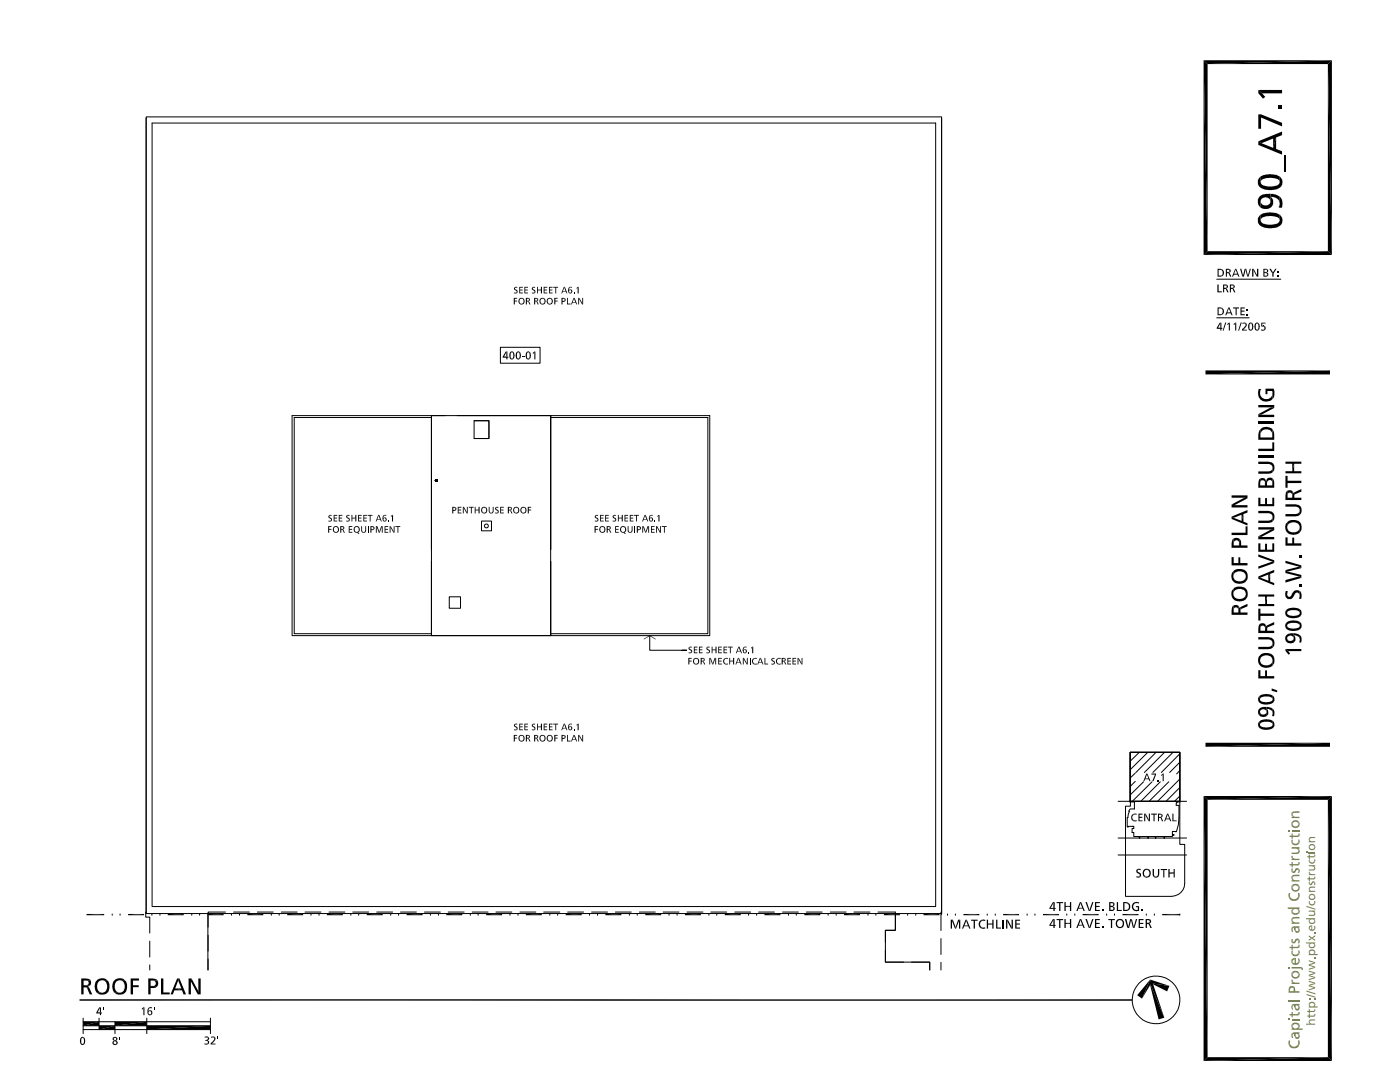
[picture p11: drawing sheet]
<svg xmlns="http://www.w3.org/2000/svg" width="279mm" height="216mm" viewBox="0 0 279 216" stroke-linecap="round" stroke-linejoin="round" font-family="sans-serif">
<g fill="none" stroke="#000" stroke-width=".25">
<path d="M17.3 182.5h3.5M25.6 182.5h3.1M33.5 182.5h3.2M41.4 182.5h3.2M49.4 182.5h3.1M57.3 182.5h3.2M65.2 182.5h3.2M73.2 182.5h3.2M81.2 182.5h3.1M89.1 182.5h3.1M97 182.5h3.2M104.9 182.5h3.2"/>
<path d="M112.9 182.5h3.2M120.8 182.5h3.2M128.8 182.5h3.2M136.7 182.5h3.2M144.7 182.5h3.1M152.6 182.5h3.1M160.5 182.5h3.2M168.4 182.5h3.2M176.4 182.5h3.2M184.3 182.5h3.2M192.3 182.5h3.2M200.2 182.5h3.2"/>
<path d="M208.2 182.5h3.1M216.1 182.5h3.1M224 182.5h3.2M231.9 182.5h3.6"/>
</g>
<g fill="none" stroke="#000" stroke-width=".2">
<path d="M29.2 23.3h158.7v159h-158.7zM29.2 23.6v158.6M30.4 24.6h156.3v156.3h-156.3zM187.9 23.6v158.9M242.8 55.7h12.8M99.9 69.3h7.9v3.2h-7.9zM242.8 63.4h6.5M86.1 82.9h23.8v43.9h-23.8zM86.1 83.3h-27.4v43.1h27.4M86.1 82.9v26.7M86.9 95.8l.3 .3-.3-.2M86.9 96h.1"/>
<path d="M87 95.7h.2v.3h-.2zM87 95.7l.2 .3-.3-.3M87 95.7l.2 .3zM87 96.1l-.1-.2 .1 .2M87.1 95.7l.2 .2M87.1 95.7l.2 .1M87.2 96l-.3-.2 .3 .2M87.2 95.7h.1M87.2 95.8v-.1v.1M88.9 82.9h-30.6v43.9h27.8v-14.8v14.8h23.8v-14.8v14.8h31.7v-43.9h-31.7v26.7v-26.7h-18.6M94.6 83.9h3v3.6h-3zM94.6 83.9h3v3.6h-3"/>
<path d="M109.9 83.3h31.4v43.1h-31.4M89.7 119.1h2.2v2.3h-2.2zM96.1 104h2v1.9h-2zM129.7 126.8v3h7.3h-.9M223.1 159.9h13.7M225.6 150.1h9.9v9.8h-9.9v-9.8h9.9v9.8h-9.9zM225.6 150.1h9.9v18.4h.9v7.8a2.6 2.6 0 0 1-2.6 2.6h-9.2v-18h1zM225.6 151.3h.1M225.6 153h.1M225.6 154.6h.1M225.6 156.3h.1M225.6 158h.1"/>
<path d="M225.6 159.7h.1M225.7 150.1l-.1 .1M226.6 154.3l-1 .9M226.6 155.9l-1 1M227.4 150.1l-1.8 1.8M228.2 156l-2.6 2.6M229.1 150.1l-3.5 3.5M229.9 156l-3.9 3.9M230.7 150.1l-4 4M231.6 156l-3.9 3.9M232.4 150.1l-4 4M233.3 156l-4 3.9"/>
<path d="M234.1 150.1l-4 4M235.5 150.4l-3.7 3.7M235.5 152.1l-2.1 2M235.5 153.8l-.7 .6M235.5 155.4l-4.5 4.5M235.5 157.1l-2.8 2.8M235.5 158.8l-1.1 1.1M223.1 170.6h13.7M223.1 167.2h13.7M225.6 160h.8v1.4h-.8l-.3 .5h.1l-.3 1.3h-.1v1.8h.2v-.1h1.1v.4h-.4v.8h.4v.8h1l.1 .4 .1-.4h1.6v.4l.1-.4h1.3l.1 .4 .1-.4h1.6l.1 .4v-.4h1.6v-.2l.3-.1-.3-.1v-.6h.8l.4-1.3 .1-1.4v-2.5h-.6v-.5h.2v-.2h.6M22.4 182.4v.2M24 182.4v.2"/>
<path d="M29.1 182v1h.8v3.2M29.9 187.8v3.2M29.9 192.5v1M30.3 182.4v.2M31.9 182.4v.2M38.3 182.4v.2M39.8 182.4v.2M41.5 182.3v11.2M45 182h-3.5v3M46.2 182.4v.2M46.6 182h3.2M47.8 182.4v.2"/>
<path d="M51.4 182h3.1M54.1 182.4v.2M55.7 182.4v.2M56.1 182h3.2M60.9 182h3.2M62.1 182.4v.2M63.7 182.4v.2M65.7 182h3.1M70 182.4v.2M70.4 182h3.2M71.6 182.4v.2M75.2 182h3.2"/>
<path d="M78 182.4v.2M79.5 182.4v.2M79.9 182h3.2M84.7 182h3.2M85.9 182.4v.2M87.5 182.4v.2M89.5 182h3.1M93.9 182.4v.2M94.2 182h3.2M95.4 182.4v.2M99 182h3.2M101.8 182.4v.2"/>
<path d="M103.4 182.4v.2M103.8 182h3.1M108.5 182h3.2M109.7 182.4v.2M111.3 182.4v.2M113.3 182h3.2M117.6 182.4v.2M118.1 182h3.1M119.3 182.4v.2M122.8 182h3.2M125.6 182.4v.2M127.2 182.4v.2"/>
<path d="M127.6 182h3.2M132.3 182h3.2M133.5 182.4v.2M135.1 182.4v.2M137.1 182h3.2M141.5 182.4v.2M141.9 182h3.1M143 182.4v.2M146.6 182h3.2M149.4 182.4v.2M151 182.4v.2M151.4 182h3.2"/>
<path d="M156.2 182h3.1M157.4 182.4v.2M158.9 182.4v.2M160.9 182h3.2M165.3 182.4v.2M165.7 182h3.2M166.9 182.4v.2M170.4 182h3.2M173.2 182.4v.2M174.8 182.4v.2M175.2 182h3.5v3.6h-2v2.4M176.7 189.6v2.4h3.6"/>
<path d="M178.7 182.5v3.1h-2v6.4h8.8v1.5v-1.5h-3.6M181.1 182.4v.2M182.8 182.4v.2M187.8 182v3.7M187.8 187.3v3.2M187.8 192v1.5M189.1 182.4v.2M190.7 182.4v.2M197 182.4v.2M198.6 182.4v.2M205 182.4v.2M206.5 182.4v.2"/>
<path d="M212.9 182.4v.2M214.5 182.4v.2M220.9 182.4v.2M222.4 182.4v.2M228.8 182.4v.2M230.4 182.4v.2M235.5 182.4v.2M16.6 205.4h25.4M16.6 203.9h25.4M16.6 204.7h25.4M16.6 203.2v3M19.8 203.2v2.2"/>
<path d="M22.9 203.9v2.3M29.3 203.2v3M42 203.2v3"/>
<circle cx="97.1" cy="104.9" r=".39"/>
<circle cx="230.7" cy="199.5" r="4.8"/>
</g>
<g fill="#000">
<path d="M240.2 12l.8 38.1-.8 .8zM240.2 12l.8 .8v37.3zM251.1 17.9h4.8v.7h-4zM241 12.8l24.8-.8-.8 .8zM240.2 12h25.6l-24.8 .8zM115.3 57.4l.2-.2v1.3h-.2zM115.6 59.4l.6 1.1v.2l-.6-1zM240.2 50.9l24.8-.8 .8 .8zM240.2 50.9l.8-.8h24zM247.5 53.6h.2l.4 1.4-.2 .2zM248.7 53.6l.3 1.4-.1 .2-.3-1.4zM250.2 53.6l.7 1.3-.1 .3-.7-1.3z"/>
<path d="M253.3 53.6h.3l.4 .8-.1 .2zM265 12.8l.8 38.1-.8-.8zM265 12.8l.8-.8v38.9zM106.8 70.1v1.6h-.2v-1.3zM245.4 64.4v1.6h-.2v-1.4zM246.7 64.4v1.6h-.2v-1.4zM251.9 65h.4zM240.6 74.7l24.8-.8v.8zM240.6 73.9h24.8l-24.8 .8zM251.1 82.6l2.6-1.3 .6 .1-2.6 1.4zM75.3 105l.4 1.1-.1 .2-.4-1.1zM76.2 105.2l.2-.2v1.3h-.2z"/>
<path d="M78 105l.6 1-.1 .3-.6-1.1zM78.2 103l.2-.3v1.4h-.2zM92.6 101.1l.6 1.1-.1 .2-.6-1zM128.5 105l.4 1.1-.1 .2-.4-1.1zM129.4 105.2l.1-.2v1.3h-.1zM131.1 105l.6 1v.3l-.6-1.1zM131.4 103l.2-.3v1.4h-.2zM245.8 100.7l2.5-1.4 .7 .1-2.6 1.4zM251.1 113l2.8-.9 .4 .3-3.2 1.1zM251.1 107l2.6-1.3 .6 .1-2.6 1.3zM256.5 113.7l2.7-.6 .5 .3-2.7 .6zM256.5 115.7l2.7-.7 .5 .3-3.2 .9z"/>
<path d="M128.4 127.5l1.3-.8-1.2 .9zM128.5 127.6l1.2-.9v.2zM129.7 126.7l1.2 .8-1.2-.6zM129.7 126.9l1.2 .6-.1 .1zM141.9 131.3l.3 1.1v.2l-.5-1.2zM142.7 131.4l.2-.1v1.3h-.2zM148.5 131.3l.6 1-.1 .3-.6-1.1zM150.1 129.2l.2-.2v1.3h-.2zM159.4 131.3l.6 1-.1 .3-.6-1.1zM115.3 144.6l.2-.2v1.3h-.2zM115.6 146.6l.6 1.1v.3l-.6-1.1zM232.2 154.3v1.6h-.2v-1.3z"/>
<path d="M240.6 149l24.8-.8v.8zM240.6 148.2h24.8l-24.8 .8zM228.6 162.3l.7 1.3-.1 .3-.6-1.3zM38.2 195.2l1.4 2.6-.1 .6-1.4-2.6zM190.2 183.5l.5 1.5-.1 .3-.6-1.5zM191.4 183.8l.2-.3v1.8h-.2zM201.1 183.5l.8 1.5-.1 .3-.8-1.4zM216.6 183.4h.3l.5 1.6-.1 .2zM216.6 180h.3l.5 1.6-.1 .2zM224.5 183.4h.3l.4 1.5-.2 .3zM225.9 183.4l.4 1.5-.2 .3-.4-1.6zM229.5 195.5l-1.6 3.8-1-.7z"/>
<path d="M229.5 195.5l.2 .7-1.8 3.1zM229.4 195.9l3 7.2-1.2 .3zM229.5 195.5l3.9 1.2-3.7-.5zM229.7 196.2l3.7 .5-.5 1.1zM229.4 195.9l.5-.2 2.5 7.4zM16.6 203.9h3.2l-3.2 .8zM16.6 204.7l3.2-.8v.8zM19.8 204.7h3.1l-3.1 .7zM19.8 205.4l3.1-.7v.7zM22.9 203.9h6.4l-6.4 .8zM22.9 204.7l6.4-.8v.8zM28.8 201v1.6h-.2v-1.3z"/>
<path d="M29.3 204.7h12.7l-12.7 .7zM29.3 205.4l12.7-.7v.7z"/>
<path d="M251.1 17.9l1.4 1.4-.4 .4-1-1.1z" fill-rule="evenodd"/>
<path d="M251.3 35.5l.2-.2 .1 1.1 .3 .5 1.1 .3h.9l.9-.2 .5-.3 .1-1.5a1.48 1.48 0 0 1 .4 1.7 1.48 1.48 0 0 1-1.5 .9l-1.2 .1a1.81 1.81 0 0 1-2.1-1.8z" fill-rule="evenodd"/>
<path d="M251.1 28.2l3 1.3 .6-2.1v2.3l1.2 .5v.7l-4.8-2z" fill-rule="evenodd"/>
<path d="M251.1 28.2l4.8-2v.8l-1.2 .4-.6 2.1v-1.9l-2.3 1z" fill-rule="evenodd"/>
<path d="M251.1 22.8h.6l4.2 1.7v.7l-4.2-1.7v2.2h-.6z" fill-rule="evenodd"/>
<path d="M251.6 35.2a4.1 4.1 0 0 1 3.8 0v1.2a1.35 1.35 0 0 0-1.6-.9h-1l-.6 .2a.74 .74 0 0 0-.6 .7z" fill-rule="evenodd"/>
<path d="M255.1 21h.8v.7h-.8z" fill-rule="evenodd"/>
<path d="M102.6 58.3l.7 .1-.5 .2-.2-.1z" fill-rule="evenodd"/>
<path d="M102.6 57.4h.4h-.1a.34 .34 0 0 0 0 .4 .34 .34 0 0 0 .3 .1l.1 .5h-.4a.29 .29 0 0 0 .2-.3 .29 .29 0 0 0-.4-.2z" fill-rule="evenodd"/>
<path d="M102.6 57.4l.7-.1-.1 .1z" fill-rule="evenodd"/>
<path d="M102.5 59.4h.7v.2h-.5v.4h.5v.2h-.5v.5h-.2z" fill-rule="evenodd"/>
<path d="M103.7 59.6l.6-.2 .2 .2h-.6l-.2 .3 .1 .6 .3 .1h-.4l-.2-.2v-.6z" fill-rule="evenodd"/>
<path d="M103.6 57.2h.8v.2h-.6v.4h.5v.2h-.5v.4h.6v.1h-.8z" fill-rule="evenodd"/>
<path d="M104.1 59.6h.4l.2 .3a.63 .63 0 0 1-.2 .7 .63 .63 0 0 1-.7 .1l-.1-.1h.6l.2-.3-.1-.6z" fill-rule="evenodd"/>
<path d="M104.9 59.4l.8 .2h-.5v.4h.5l-.1 .2h-.4v.5h-.3z" fill-rule="evenodd"/>
<path d="M104.6 57.2h.8v.2h-.6v.4h.5v.2h-.5v.4h.6v.1h-.8z" fill-rule="evenodd"/>
<path d="M105.3 59.6h.4v.3l-.5 .1 .4-.1z" fill-rule="evenodd"/>
<path d="M106.2 58.3l.6 .1-.4 .2-.3-.1z" fill-rule="evenodd"/>
<path d="M106.2 57.4h.4h-.2a.34 .34 0 0 0 0 .4 .34 .34 0 0 0 .4 .1v.5h-.4a.29 .29 0 0 0 .2-.3 .29 .29 0 0 0-.3-.2z" fill-rule="evenodd"/>
<path d="M106.2 57.4l.6-.1v.1z" fill-rule="evenodd"/>
<path d="M106.6 59.4l.8 .2h-.6v.4h.5l-.1 .2h-.4v.5h-.2z" fill-rule="evenodd"/>
<path d="M107.2 57.2h.2v.6l.6 .2h-.6v.5h-.2z" fill-rule="evenodd"/>
<path d="M107 59.6h.4v.3l-.6 .1 .4-.1z" fill-rule="evenodd"/>
<path d="M107.4 57.8h.6v-.6h.2v1.3h-.2v-.5z" fill-rule="evenodd"/>
<path d="M107.8 59.6l.3-.2 .6 .2h-.6l-.2 .3 .1 .6 .3 .1-.6-.1v-.5z" fill-rule="evenodd"/>
<path d="M108.3 59.6h.4l.2 .3a.63 .63 0 0 1-.2 .7 .63 .63 0 0 1-.7 .1l-.1-.1h.6l.2-.3-.1-.6z" fill-rule="evenodd"/>
<path d="M108.5 57.2h.7v.2h-.5v.4h.5v.2h-.5v.4h.5v.1h-.7z" fill-rule="evenodd"/>
<path d="M109.2 59.6l.3-.2 .7 .2h-.6l-.3 .3 .1 .6 .3 .1-.5-.1-.1-.5z" fill-rule="evenodd"/>
<path d="M109.7 59.6h.5l.1 .3a.63 .63 0 0 1-.2 .7 .63 .63 0 0 1-.7 .1l-.1-.1h.6l.2-.3-.1-.6z" fill-rule="evenodd"/>
<path d="M109.6 57.2h.7v.2h-.6v.4h.5v.2h-.5v.4h.6v.1h-.7z" fill-rule="evenodd"/>
<path d="M110.6 59.4h.7v.2h-.5v.4h.5v.2h-.5v.5h-.2z" fill-rule="evenodd"/>
<path d="M110.4 57.2h1v.2h-.4v1.1h-.2v-1.1h-.4z" fill-rule="evenodd"/>
<path d="M112.1 59.4h.4l.3 .2h-.5v.5h.5l-.5 .1v.5h-.2z" fill-rule="evenodd"/>
<path d="M112.5 57.2h.2l-.3 .9 .5 .1h-.6l-.1 .3h-.2z" fill-rule="evenodd"/>
<path d="M112.7 57.2l.5 1.3h-.1l-.2-.3-.5-.1h.5l-.3-.7z" fill-rule="evenodd"/>
<path d="M112.4 59.6h.5l-.1 .5h-.5l.4-.2-.1-.2z" fill-rule="evenodd"/>
<path d="M113.2 59.4h.1v1.2h.6v.1h-.7z" fill-rule="evenodd"/>
<path d="M113.4 57.9h.4l-.2 .1v.3l.1 .1h.4l-.1 .1a.5 .5 0 0 1-.5-.1 .5 .5 0 0 1-.1-.5z" fill-rule="evenodd"/>
<path d="M113.5 57.4h.4l-.3 .2-.1 .2 .6 .1v.5h-.3l.2-.1-.1-.4h-.5z" fill-rule="evenodd"/>
<path d="M113.5 57.8l.5-.1 .1 .2z" fill-rule="evenodd"/>
<path d="M113.5 57.4l.6-.2v.2z" fill-rule="evenodd"/>
<path d="M114.5 58.3h.1v.2h-.1z" fill-rule="evenodd"/>
<path d="M114.5 59.4h.2l-.4 .9 .6 .1h-.6l-.2 .3h-.1z" fill-rule="evenodd"/>
<path d="M114.7 59.4l.5 1.3h-.2l-.1-.3-.6-.1h.5l-.2-.7z" fill-rule="evenodd"/>
<path d="M115 57.5l.5-.3-.4 .4z" fill-rule="evenodd"/>
<path d="M115.4 59.4h.2v1.3h-.2z" fill-rule="evenodd"/>
<path d="M116.2 59.4h.2v1.3h-.2z" fill-rule="evenodd"/>
<path d="M243 56.8h.2v1.3h.6v.2h-.8z" fill-rule="evenodd"/>
<path d="M243 53.6h.6l.4 .2h-.8v1.2l.8 .1-1 .1z" fill-rule="evenodd"/>
<path d="M243.5 53.8h.5l.2 .3 .1 .5-.3 .4h-.5l.3-.1 .2-.2v-.6z" fill-rule="evenodd"/>
<path d="M244.1 56.8l.9 .1-.7 .1v.4h.6l-.2 .1 .2 .1-.6 .1v.6h-.2z" fill-rule="evenodd"/>
<path d="M244.5 57.7l.4-.1 .3 .7h-.3l-.3-.6z" fill-rule="evenodd"/>
<path d="M244.5 57h.5v.4h-.7l.5-.1v-.2z" fill-rule="evenodd"/>
<path d="M244.6 53.6l.9 .2h-.6v.5h.6l-.2 .1 .1 .1h-.5v.7h-.3z" fill-rule="evenodd"/>
<path d="M245 54.5h.4l.3 .7h-.2l-.3-.7z" fill-rule="evenodd"/>
<path d="M245.1 53.8h.4v.5h-.6l.5-.1v-.3z" fill-rule="evenodd"/>
<path d="M245.4 56.8l.9 .1-.6 .1v.4h.6l-.2 .1 .1 .1-.5 .1v.6h-.3z" fill-rule="evenodd"/>
<path d="M245.8 57.7l.4-.1 .3 .7h-.2l-.3-.6z" fill-rule="evenodd"/>
<path d="M245.9 57l.4-.1v.5h-.6l.5-.1v-.2z" fill-rule="evenodd"/>
<path d="M246.5 53.6h.2l-.4 1 .7 .2h-.7l-.2 .4h-.2z" fill-rule="evenodd"/>
<path d="M246.7 53.6l.7 1.6h-.3l-.1-.4-.7-.2h.6l-.3-.8z" fill-rule="evenodd"/>
<path d="M248.4 53.6h.3l-.5 1.6h-.3z" fill-rule="evenodd"/>
<path d="M249.4 53.6h.2l-.4 1.6h-.3z" fill-rule="evenodd"/>
<path d="M249.9 53.6h.3l-.1 1.6h-.2z" fill-rule="evenodd"/>
<path d="M251.3 43.1l.2-.2 .1 1.1 .3 .5 1.1 .3h.9l.9-.1 .5-.4 .1-1.5a1.48 1.48 0 0 1 .4 1.7 1.48 1.48 0 0 1-1.5 1l-1.2 .1a1.81 1.81 0 0 1-2.1-1.9z" fill-rule="evenodd"/>
<path d="M251.3 39.3l.9-.5 1.4-.1-.1 1.5a.99 .99 0 0 0-.9-.8 .99 .99 0 0 0-1 .8l-.1 1.2a1.54 1.54 0 0 1-.2-2.1z" fill-rule="evenodd"/>
<path d="M250.9 53.6h.2v1.6h-.3z" fill-rule="evenodd"/>
<path d="M251.6 42.8a4.1 4.1 0 0 1 3.8 0v1.2a1.35 1.35 0 0 0-1.6-.9h-1l-.6 .2a.74 .74 0 0 0-.6 .7z" fill-rule="evenodd"/>
<path d="M251.6 40.2v.3l.5 .4 .8 .1 .3-.2 .3-.4 .1-1.7h.4l1.4 .5v1.4a1.56 1.56 0 0 0-1.7-1.3v2.1l-.2 .1-.6 .2h-.6l-.8-.3z" fill-rule="evenodd"/>
<path d="M252.1 53.6l.9 .1-.7 .1v.5h.7l-.2 .1 .2 .1h-.7v.5h.8l-.1 .1-.9 .1z" fill-rule="evenodd"/>
<path d="M252.5 54.5h.5l.2 .3-.1 .2h-.8l.6-.1v-.3z" fill-rule="evenodd"/>
<path d="M252.6 53.8h.5l-.1 .5h-.7l.6-.1v-.3z" fill-rule="evenodd"/>
<path d="M253.7 39.3l.4 .7v.6l-.4 .8z" fill-rule="evenodd"/>
<path d="M254.5 53.6h.3l-.6 1v.6h-.3v-.6z" fill-rule="evenodd"/>
<path d="M255.4 39.2a1.93 1.93 0 0 1 .4 2.3l-.6-.1 .2-.7z" fill-rule="evenodd"/>
<path d="M255 54.9h.2v.3h-.2z" fill-rule="evenodd"/>
<path d="M255 54.1h.2v.2h-.2z" fill-rule="evenodd"/>
<path d="M100.9 70.1h.4l-.7 1.1h.8l.1 .2h-.2v.3h-.3v-.3h-.7z" fill-rule="evenodd"/>
<path d="M101 70.3l.3-.2v1.1h-.7h.4z" fill-rule="evenodd"/>
<path d="M101.9 70.2l.3-.1 .3 .1-.6 .2v.9l.2 .2h.4a.5 .5 0 0 1-.6 .2 .5 .5 0 0 1-.3-.5l.1-.7z" fill-rule="evenodd"/>
<path d="M102.2 70.3h.3l.2 .3-.2 .9h-.3h.1l.1-.3v-.7z" fill-rule="evenodd"/>
<path d="M103.2 70.2l.3-.1 .3 .1-.6 .2v.9l.1 .2h.5a.5 .5 0 0 1-.6 .2 .5 .5 0 0 1-.3-.5l.1-.7z" fill-rule="evenodd"/>
<path d="M103.4 70.3h.4l.1 .3-.1 .9h-.4h.2l.1-.3v-.7z" fill-rule="evenodd"/>
<path d="M104.2 71h.5v.2h-.5z" fill-rule="evenodd"/>
<path d="M105.1 70.3a.42 .42 0 0 1 .6 0l-.5 .1v.9l.1 .2h.5a.5 .5 0 0 1-.6 .2 .5 .5 0 0 1-.3-.5z" fill-rule="evenodd"/>
<path d="M105.3 60.2h.3l.3 .5h-.2z" fill-rule="evenodd"/>
<path d="M105.4 70.3h.3l.2 .3-.1 .9h-.4h.2l.1-.3v-.7z" fill-rule="evenodd"/>
<path d="M106.3 70.4l.3-.3h.2l-.4 .5z" fill-rule="evenodd"/>
<path d="M106.9 60.2h.3l.3 .5h-.2z" fill-rule="evenodd"/>
<path d="M243 61.3h.6l.4 .2-.8 .1v1.1l.8 .1-1 .1z" fill-rule="evenodd"/>
<path d="M243.4 64.4h.4l-.7 1h.8l.1 .2h-.2v.4h-.3v-.4h-.7z" fill-rule="evenodd"/>
<path d="M243.5 64.6l.3-.2v1h-.7h.4z" fill-rule="evenodd"/>
<path d="M243.5 61.6l.5-.1 .2 .3 .1 .5-.3 .4h-.5h.3l.2-.3v-.6z" fill-rule="evenodd"/>
<path d="M244.5 64.3h.2l-.5 1.7h-.2z" fill-rule="evenodd"/>
<path d="M245.2 61.3h.2l-.5 1 .7 .2h-.7l-.2 .4h-.2z" fill-rule="evenodd"/>
<path d="M245.4 61.3l.6 1.6h-.2l-.2-.4-.7-.2h.7l-.4-.7z" fill-rule="evenodd"/>
<path d="M244.9 64.7l.3-.3h.2l-.4 .5z" fill-rule="evenodd"/>
<path d="M246.2 64.7l.3-.3h.2l-.4 .5z" fill-rule="evenodd"/>
<path d="M246.1 61.3h1.2v.3h-.5v1.3h-.2v-1.3h-.5z" fill-rule="evenodd"/>
<path d="M247.6 64.3h.2l-.5 1.7h-.2z" fill-rule="evenodd"/>
<path d="M247.9 64.5l.5-.2 .3 .2-.8 .1z" fill-rule="evenodd"/>
<path d="M247.6 61.3h.8v.3h-.6v.4h.6v.2h-.6v.5h.6v.2h-.8z" fill-rule="evenodd"/>
<path d="M248.3 64.6l.4-.1a1.07 1.07 0 0 1-.5 1.2l.6 .1v.2h-.9v-.3l.7-.8-.1-.3z" fill-rule="evenodd"/>
<path d="M248.8 62.7h.2v.2h-.2z" fill-rule="evenodd"/>
<path d="M248.8 61.8h.2v.2h-.2z" fill-rule="evenodd"/>
<path d="M249.3 64.5a.42 .42 0 0 1 .6 0l-.5 .2-.1 .8 .2 .3h.5a.5 .5 0 0 1-.6 .1 .5 .5 0 0 1-.3-.5z" fill-rule="evenodd"/>
<path d="M249.6 64.6l.3-.1 .2 .3-.1 1h-.4l.2-.1 .1-.3v-.7z" fill-rule="evenodd"/>
<path d="M250.5 64.5a.42 .42 0 0 1 .7 0l-.5 .2-.1 .8 .2 .3h.4a.5 .5 0 0 1-.5 .1 .5 .5 0 0 1-.3-.5z" fill-rule="evenodd"/>
<path d="M251.2 77.6h.5l-.2 .4v1.6l-.4-.9z" fill-rule="evenodd"/>
<path d="M250.9 64.6l.3-.1 .2 .3-.2 1h-.3l.1-.1 .2-.3-.1-.7z" fill-rule="evenodd"/>
<path d="M251.5 78.5a1.17 1.17 0 0 0 .9 1.1h.6a1.26 1.26 0 0 0 1-.9v-.3v1.2l-.6 .4-.9 .1-.7-.2-.3-.3z" fill-rule="evenodd"/>
<path d="M251.7 65.7l.7 .2-.5 .1-.2-.1z" fill-rule="evenodd"/>
<path d="M252 65.2h.6v.3l-.2 .3h-.4l.3-.1v-.3z" fill-rule="evenodd"/>
<path d="M251.7 64.4h.9v.2h-.7v.4h.4l.2 .2h-.8z" fill-rule="evenodd"/>
<path d="M252.6 77.6h1.6l.1 1.2-.3 .8-.1-1.6h-1v.7h-.3z" fill-rule="evenodd"/>
<path d="M245.8 98.8h3.2v.6l-.7-.1h-2.5z" fill-rule="evenodd"/>
<path d="M251.1 99.3h.4v1.3h1v-1.2h.4v1.2h1v-1.3h.4v1.7h-3.2z" fill-rule="evenodd"/>
<path d="M251.3 95.7l.2-.2v1.4h1v-1.3l.2 .4 .1-.4 .1 1.3h1l.1-1.4 .3 .7v1.1h-3.2z" fill-rule="evenodd"/>
<path d="M251.1 94.1l2.5-.1 .3-.4 .1-.3v.9l-.5 .3h-2.4z" fill-rule="evenodd"/>
<path d="M251.1 92.1h1.9a1.23 1.23 0 0 1 1.3 .9v.8l-.3 .4v-1l-.3-.4-.5-.2h-2.1z" fill-rule="evenodd"/>
<path d="M251.1 89.5h2.8v-1.2h.4v1.7h-3.2z" fill-rule="evenodd"/>
<path d="M251.4 85.9l.1-.2v1.6h2.4l.1-1.6 .3 .6v1.5h-3.2v-1.1z" fill-rule="evenodd"/>
<path d="M251.1 82.6l.6 .2h2.6v.4h-3.2z" fill-rule="evenodd"/>
<path d="M251.1 80.8h3.2v.6l-.6-.1h-2.6z" fill-rule="evenodd"/>
<path d="M251.5 95.5l.6-.1 .3 .1 .1 1.4-.1-.9-.3-.2-.4 .1-.2 .5z" fill-rule="evenodd"/>
<path d="M251.6 85.6a1.87 1.87 0 0 1 2.4 .1l-.1 1.1a1.02 1.02 0 0 0-.9-1.1l-.9 .1-.4 .4-.2 .6v-1.1z" fill-rule="evenodd"/>
<path d="M252.9 95.5l.5-.2 .6 .2-.1 1.4v-.8l-.3-.3-.5 .1-.2 .2v.5z" fill-rule="evenodd"/>
<path d="M251.1 90.8h3.2v.4h-3.2z" fill-rule="evenodd"/>
<path d="M251.1 84h3.2v.5h-3.2z" fill-rule="evenodd"/>
<path d="M256.7 98.1l.2-.1 .1 1.3h.9v-1.3l.2 .5 .2-.2v1h1.4v.5h-3.2z" fill-rule="evenodd"/>
<path d="M256.5 95h.5v.9h2.7v.5h-2.7v.9h-.5z" fill-rule="evenodd"/>
<path d="M256.5 94h1.4l.4-1.5v1.5h1.4v.4h-3.2z" fill-rule="evenodd"/>
<path d="M256.5 92.1h3.2v.4h-1.4l-.4 1.5v-1.5h-1.4z" fill-rule="evenodd"/>
<path d="M256.9 98l.5-.2 .5 .2v1.3l-.1-.8a.44 .44 0 0 0-.8 .1v.3z" fill-rule="evenodd"/>
<path d="M258.3 98.3l1.4-.7v.5l-1.2 .5-.2 .4z" fill-rule="evenodd"/>
<path d="M65.6 103.8l.6 .1-.4 .2-.3-.1z" fill-rule="evenodd"/>
<path d="M65.6 102.9h.4h-.2a.34 .34 0 0 0 0 .4 .34 .34 0 0 0 .4 .1v.5h-.4a.29 .29 0 0 0 .2-.3 .29 .29 0 0 0-.3-.2z" fill-rule="evenodd"/>
<path d="M65.6 102.9l.6-.1v.2z" fill-rule="evenodd"/>
<path d="M65.5 105h.7v.2h-.5v.3h.5v.2h-.5v.6h-.2z" fill-rule="evenodd"/>
<path d="M66.6 105.2l.2-.2 .7 .2h-.6l-.3 .3 .1 .5 .4 .2h-.5l-.1-.2-.1-.5z" fill-rule="evenodd"/>
<path d="M66.6 102.7h.7v.2h-.5v.4h.5v.2h-.5v.4h.5v.2h-.7z" fill-rule="evenodd"/>
<path d="M67.1 105.2h.4l.1 .3a.63 .63 0 0 1-.1 .7 .63 .63 0 0 1-.7 .1l-.2-.1 .6-.1 .2-.2v-.6z" fill-rule="evenodd"/>
<path d="M67.9 105l.8 .1-.6 .1v.3l.5 .1-.1 .1h-.4v.6h-.2z" fill-rule="evenodd"/>
<path d="M67.6 102.7h.7v.2h-.5v.4h.5v.2h-.5v.4h.5v.2h-.7z" fill-rule="evenodd"/>
<path d="M68.2 105.7h.3l.3 .6h-.2z" fill-rule="evenodd"/>
<path d="M68.3 105.2h.4l-.1 .4-.5-.1 .4-.1z" fill-rule="evenodd"/>
<path d="M69.1 103.8l.7 .1-.5 .2-.2-.1z" fill-rule="evenodd"/>
<path d="M69.1 102.9h.4h-.1a.34 .34 0 0 0 0 .4 .34 .34 0 0 0 .3 .1l.1 .5h-.4a.29 .29 0 0 0 .2-.3 .29 .29 0 0 0-.4-.2z" fill-rule="evenodd"/>
<path d="M69.1 102.9l.7-.1-.1 .2z" fill-rule="evenodd"/>
<path d="M70.1 102.7h.2v.6l.6 .2h-.6v.6h-.2z" fill-rule="evenodd"/>
<path d="M69.6 105h.7v.2h-.5v.3h.5v.2h-.5v.4h.5v.2h-.7z" fill-rule="evenodd"/>
<path d="M71.1 106.3h.2z" fill-rule="evenodd"/>
<path d="M70.3 103.3h.6v-.6h.2v1.4h-.2v-.6z" fill-rule="evenodd"/>
<path d="M70.7 105.2l.3-.2 .6 .2-.7 .1-.1 .5 .4 .4h-.4a.77 .77 0 0 1-.1-1z" fill-rule="evenodd"/>
<path d="M71.2 105.2h.4a.85 .85 0 0 1 0 1l-.1 .1 .3 .3-1-.4 .6-.1 .2-.2-.1-.6z" fill-rule="evenodd"/>
<path d="M71.5 102.7h.7v.2h-.6v.4h.5v.2h-.5v.4h.6v.2h-.7z" fill-rule="evenodd"/>
<path d="M72.1 105h.2v1l.3 .2-.5-.1z" fill-rule="evenodd"/>
<path d="M72.9 105h.2v1l-.3 .3h-.5l-.1-.1h.4l.3-.2z" fill-rule="evenodd"/>
<path d="M72.5 102.7h.7v.2h-.5v.4h.5v.2h-.5v.4h.5v.2h-.7z" fill-rule="evenodd"/>
<path d="M73.4 105h.2v1.3h-.2z" fill-rule="evenodd"/>
<path d="M73.9 105h.5l.3 .2h-.6v.4h.6l-.6 .2v.5h-.2z" fill-rule="evenodd"/>
<path d="M73.4 102.7h.9v.2h-.3v1.2h-.2v-1.2h-.4z" fill-rule="evenodd"/>
<path d="M74.3 105.2h.4v.4h-.6l.4-.1v-.3z" fill-rule="evenodd"/>
<path d="M75 105h.3l-.1 .2v1.1h-.2z" fill-rule="evenodd"/>
<path d="M75.5 102.7h.2l-.4 .9 .6 .1h-.6l-.2 .4h-.1z" fill-rule="evenodd"/>
<path d="M75.7 102.7l.5 1.4h-.2l-.1-.4-.6-.1h.5l-.2-.7z" fill-rule="evenodd"/>
<path d="M76.3 103.4h.5l-.2 .1-.1 .3 .2 .1h.4l-.1 .1a.5 .5 0 0 1-.6-.1 .5 .5 0 0 1-.1-.5z" fill-rule="evenodd"/>
<path d="M76.1 105h.3l-.6 1.3h-.2z" fill-rule="evenodd"/>
<path d="M76.5 102.9h.3l-.3 .2v.2l.6 .1v.5h-.3l.2-.1-.1-.4h-.6z" fill-rule="evenodd"/>
<path d="M76.5 103.3h.4l.2 .1z" fill-rule="evenodd"/>
<path d="M76.5 102.9l.6-.2v.3z" fill-rule="evenodd"/>
<path d="M76.8 105h.7v.2h-.6v.3h.5v.2h-.5v.4h.6v.2h-.7z" fill-rule="evenodd"/>
<path d="M77.4 103.8h.2v.3h-.2z" fill-rule="evenodd"/>
<path d="M77.8 105h.2l-.1 1.3h-.1z" fill-rule="evenodd"/>
<path d="M78 103l.4-.3-.3 .4z" fill-rule="evenodd"/>
<path d="M78.6 105h.1v1.3h-.2z" fill-rule="evenodd"/>
<path d="M78.9 105h1v.2h-.4v1.1h-.2v-1.1h-.4z" fill-rule="evenodd"/>
<path d="M90.3 101.1h.4l.3 .2h-.5v.5h.5l-.5 .1v.5h-.2z" fill-rule="evenodd"/>
<path d="M90.6 101.3h.4l.1 .4-.6 .1 .4-.2-.1-.2z" fill-rule="evenodd"/>
<path d="M91.4 101.1h.7v.2h-.6v.4h.5v.2h-.5v.4h.6v.1h-.7z" fill-rule="evenodd"/>
<path d="M92.4 101.1h.2l-.1 1.3h-.1z" fill-rule="evenodd"/>
<path d="M93.2 101.1h.1v1.3h-.2z" fill-rule="evenodd"/>
<path d="M93.6 101.1h.9v.2h-.4v1.1h-.1v-1.1h-.4z" fill-rule="evenodd"/>
<path d="M94.7 101.1h.2v.6l.6 .2h-.6v.5h-.2z" fill-rule="evenodd"/>
<path d="M94.9 101.7h.6v-.6h.2v1.3h-.2v-.5z" fill-rule="evenodd"/>
<path d="M96.1 101.3l.3-.2 .7 .2h-.6l-.3 .3 .1 .6 .3 .1-.5-.1-.1-.5z" fill-rule="evenodd"/>
<path d="M96.6 101.3h.5l.1 .3a.63 .63 0 0 1-.1 .7 .63 .63 0 0 1-.7 .1l-.2-.1h.6l.2-.3-.1-.6z" fill-rule="evenodd"/>
<path d="M97.5 101.1h.2v1.1l.3 .1-.4-.1z" fill-rule="evenodd"/>
<path d="M98.3 101.1h.2v1l-.3 .3h-.4l-.1-.1h.4l.2-.1z" fill-rule="evenodd"/>
<path d="M98.8 102.2l.7 .1-.4 .2-.3-.1z" fill-rule="evenodd"/>
<path d="M98.8 101.3h.4h-.1a.34 .34 0 0 0 0 .4 .34 .34 0 0 0 .3 .1l.1 .5h-.4a.29 .29 0 0 0 .2-.3 .29 .29 0 0 0-.4-.2z" fill-rule="evenodd"/>
<path d="M98.8 101.3l.7-.1-.1 .1z" fill-rule="evenodd"/>
<path d="M99.8 101.1h.7v.2h-.5v.4h.5v.2h-.5v.4h.5v.1h-.7z" fill-rule="evenodd"/>
<path d="M101.3 101.1l.8 .2h-.5v.4h.5l-.1 .2h-.4v.5h-.3z" fill-rule="evenodd"/>
<path d="M101.7 101.9h.3l.3 .5h-.2z" fill-rule="evenodd"/>
<path d="M101.7 101.3h.5v.3l-.6 .1 .4-.1z" fill-rule="evenodd"/>
<path d="M102.5 101.3l.3-.2 .7 .2h-.6l-.3 .3 .1 .6 .3 .1-.5-.1-.1-.5z" fill-rule="evenodd"/>
<path d="M103 101.3h.5l.1 .3a.63 .63 0 0 1-.1 .7 .63 .63 0 0 1-.8 .1l-.1-.1h.6l.2-.3-.1-.6z" fill-rule="evenodd"/>
<path d="M104 101.3l.3-.2 .6 .2h-.6l-.2 .3v.6l.4 .1-.6-.1-.1-.5z" fill-rule="evenodd"/>
<path d="M104.5 101.3h.4l.2 .3a.63 .63 0 0 1-.2 .7 .63 .63 0 0 1-.7 .1l-.1-.1h.5l.3-.3-.1-.6z" fill-rule="evenodd"/>
<path d="M105.3 101.1h.7v.2h-.5v.4h.5v.2h-.5v.5h-.2z" fill-rule="evenodd"/>
<path d="M118.7 103.8l.7 .1-.4 .2-.3-.1z" fill-rule="evenodd"/>
<path d="M118.7 102.9h.4h-.1a.34 .34 0 0 0 0 .4 .34 .34 0 0 0 .3 .1l.1 .5h-.4a.29 .29 0 0 0 .2-.3 .29 .29 0 0 0-.4-.2z" fill-rule="evenodd"/>
<path d="M118.7 102.9l.7-.1-.1 .2z" fill-rule="evenodd"/>
<path d="M118.7 105h.6v.2h-.4v.3h.4v.2h-.4v.6h-.2z" fill-rule="evenodd"/>
<path d="M119.7 105.2l.3-.2 .7 .2h-.6l-.3 .3 .1 .5 .3 .2-.5-.2-.1-.5z" fill-rule="evenodd"/>
<path d="M119.8 102.7h.7v.2h-.6v.4h.5v.2h-.5v.4h.6v.2h-.7z" fill-rule="evenodd"/>
<path d="M120.2 105.2h.5l.1 .3a.63 .63 0 0 1-.2 .7 .63 .63 0 0 1-.7 .1l-.1-.1 .6-.1 .2-.2-.1-.6z" fill-rule="evenodd"/>
<path d="M121.1 105l.7 .1-.5 .1v.3l.5 .1-.1 .1h-.4v.6h-.2z" fill-rule="evenodd"/>
<path d="M120.8 102.7h.7v.2h-.6v.4h.6v.2h-.6v.4h.6v.2h-.7z" fill-rule="evenodd"/>
<path d="M121.4 105.7h.3l.3 .6h-.2z" fill-rule="evenodd"/>
<path d="M121.5 105.2h.4v.3h-.6l.4-.1z" fill-rule="evenodd"/>
<path d="M122.3 103.8l.6 .1-.4 .2-.2-.1z" fill-rule="evenodd"/>
<path d="M122.3 102.9h.4h-.1a.34 .34 0 0 0 0 .4 .34 .34 0 0 0 .3 .1v.5h-.3a.29 .29 0 0 0 .2-.3 .29 .29 0 0 0-.4-.2z" fill-rule="evenodd"/>
<path d="M122.3 102.9l.6-.1v.2z" fill-rule="evenodd"/>
<path d="M123.3 102.7h.2v.6l.6 .2h-.6v.6h-.2z" fill-rule="evenodd"/>
<path d="M122.8 105h.7v.2h-.6v.3h.5v.2h-.5v.4h.6v.2h-.7z" fill-rule="evenodd"/>
<path d="M124.2 106.3h.3z" fill-rule="evenodd"/>
<path d="M123.5 103.3h.6v-.6h.2v1.4h-.2v-.6z" fill-rule="evenodd"/>
<path d="M124 105.1l.5-.1 .3 .2-.8 .1v.5l.4 .4h-.4a.77 .77 0 0 1 0-1.1z" fill-rule="evenodd"/>
<path d="M124.4 105.2h.4a.85 .85 0 0 1 0 1l-.2 .1 .3 .3-.9-.4 .5-.1 .3-.2-.1-.6z" fill-rule="evenodd"/>
<path d="M124.6 102.7h.7v.2h-.5v.4h.5v.2h-.5v.4h.5v.2h-.7z" fill-rule="evenodd"/>
<path d="M125.3 105h.1l.1 1 .2 .2-.4-.1z" fill-rule="evenodd"/>
<path d="M126.1 105h.1v1l-.3 .3h-.4l-.1-.1h.4l.2-.2z" fill-rule="evenodd"/>
<path d="M125.7 102.7h.7v.2h-.5v.4h.5v.2h-.5v.4h.5v.2h-.7z" fill-rule="evenodd"/>
<path d="M126.6 105h.2v1.3h-.2z" fill-rule="evenodd"/>
<path d="M127.1 105h.5l.2 .2h-.5v.4h.5l-.5 .2v.5h-.2z" fill-rule="evenodd"/>
<path d="M126.5 102.7h1v.2h-.4v1.2h-.1v-1.2h-.5z" fill-rule="evenodd"/>
<path d="M127.4 105.2h.5l-.1 .4h-.5l.4-.1v-.3z" fill-rule="evenodd"/>
<path d="M128.2 105h.3l-.1 .2v1.1h-.2z" fill-rule="evenodd"/>
<path d="M128.7 102.7h.2l-.4 .9 .6 .1h-.7l-.1 .4h-.2z" fill-rule="evenodd"/>
<path d="M128.9 102.7l.5 1.4h-.2l-.1-.4-.6-.1h.5l-.3-.7z" fill-rule="evenodd"/>
<path d="M129.5 103.4h.4l-.1 .1-.1 .3 .1 .1h.5l-.1 .1a.5 .5 0 0 1-.6-.1 .5 .5 0 0 1-.1-.5z" fill-rule="evenodd"/>
<path d="M129.2 105h.3l-.6 1.3h-.1z" fill-rule="evenodd"/>
<path d="M129.7 102.9h.3l-.3 .2v.2l.6 .1v.5h-.4l.2-.1-.1-.4h-.5z" fill-rule="evenodd"/>
<path d="M129.7 103.3h.4l.2 .1z" fill-rule="evenodd"/>
<path d="M129.7 102.9l.6-.2v.3z" fill-rule="evenodd"/>
<path d="M129.9 105h.7v.2h-.5v.3h.5v.2h-.5v.4h.5v.2h-.7z" fill-rule="evenodd"/>
<path d="M130.6 103.8h.2v.3h-.2z" fill-rule="evenodd"/>
<path d="M130.9 105h.2v1.3h-.2z" fill-rule="evenodd"/>
<path d="M131.1 103l.5-.3-.4 .4z" fill-rule="evenodd"/>
<path d="M131.7 105h.2v1.3h-.2z" fill-rule="evenodd"/>
<path d="M132.1 105h1v.2h-.4v1.1h-.2v-1.1h-.4z" fill-rule="evenodd"/>
<path d="M246.1 117.6v.9a1.11 1.11 0 0 0 1 1h.6a1.03 1.03 0 0 0 .9-1l.1 1a1.65 1.65 0 0 1-2.1 .3 1.65 1.65 0 0 1-.7-1.9z" fill-rule="evenodd"/>
<path d="M246.1 114v1a1.11 1.11 0 0 0 1 1h.6a1.03 1.03 0 0 0 .9-1l.1 1a1.65 1.65 0 0 1-2.1 .3 1.65 1.65 0 0 1-.7-2z" fill-rule="evenodd"/>
<path d="M245.8 111.2h.4v1.2h.9v-1.2h.4v1.2h1.5v.4h-3.2z" fill-rule="evenodd"/>
<path d="M246 107.7l.2-.2v1.3h1.1v-1.3l.4 .5v.8h1.3v.5h-3.2z" fill-rule="evenodd"/>
<path d="M245.8 106.3h2.8v-1.3h.4v1.8h-3.2z" fill-rule="evenodd"/>
<path d="M245.8 103.1l2 .8 .4-1.3v1.5l.8 .3v.5l-3.2-1.4z" fill-rule="evenodd"/>
<path d="M245.8 103.1l3.2-1.3v.5l-.8 .3-.4 1.3v-1.2l-1.6 .6z" fill-rule="evenodd"/>
<path d="M245.8 100.7l.6 .1h2.6v.5h-3.2z" fill-rule="evenodd"/>
<path d="M246.1 117.5l.9-.4h.8a1.23 1.23 0 0 1 1.2 1.1v.8l-.3 .5-.1-1a1.01 1.01 0 0 0-.9-1h-.6a1.08 1.08 0 0 0-1 1z" fill-rule="evenodd"/>
<path d="M246.2 113.9l.8-.4 .8 .1a1.23 1.23 0 0 1 1.2 1.1v.8l-.3 .5-.1-1a1.01 1.01 0 0 0-.9-1h-.6a1.08 1.08 0 0 0-1 1z" fill-rule="evenodd"/>
<path d="M246.2 107.4l.7-.1 .4 .2v1.3v-.4a.56 .56 0 0 0-.6-.6 .56 .56 0 0 0-.5 .7z" fill-rule="evenodd"/>
<path d="M251.1 118.6h3.2v.4h-1.4l-.4 1.5v-1.5h-1.4z" fill-rule="evenodd"/>
<path d="M251.1 115l2 .9 .4-1.4v1.5l.8 .3v.5l-3.2-1.3z" fill-rule="evenodd"/>
<path d="M251.1 115l3.2-1.3v.5l-.8 .3-.4 1.4v-1.3l-1.6 .7z" fill-rule="evenodd"/>
<path d="M251.1 110.6l3.2 1.2v.6l-.4-.3-2.8-1z" fill-rule="evenodd"/>
<path d="M251.1 108.4h.4v1.3h1v-1.2h.4v1.2h1v-1.3h.4v1.7h-3.2z" fill-rule="evenodd"/>
<path d="M251.1 107l.6 .1h2.6v.5h-3.2z" fill-rule="evenodd"/>
<path d="M251.1 105.2h3.2v.6l-.6-.1h-2.6z" fill-rule="evenodd"/>
<path d="M251.1 103.9l2.5-.1 .3-.3 .1-.3v.9l-.5 .2-2.4 .1z" fill-rule="evenodd"/>
<path d="M251.1 101.9h1.9a1.23 1.23 0 0 1 1.3 .9v.8l-.3 .5v-1.1l-.3-.4-.5-.2h-2.1z" fill-rule="evenodd"/>
<path d="M256.6 117.9l.4 .1-.2 1.4a1.4 1.4 0 0 1-.2-1.5z" fill-rule="evenodd"/>
<path d="M256.9 104.2v1a1.11 1.11 0 0 0 1 1h.6a1.03 1.03 0 0 0 .9-1v1a1.65 1.65 0 0 1-2.1 .4 1.65 1.65 0 0 1-.7-2z" fill-rule="evenodd"/>
<path d="M256.5 111.9l3.2 .9v.6l-.5-.3-2.7-.7z" fill-rule="evenodd"/>
<path d="M256.5 113.7l.5 .3 2.7 .7v.6l-.5-.3-2.7-.7z" fill-rule="evenodd"/>
<path d="M256.5 107.2h.5v1.2h.9v-1.1h.4v1.1h1.4v.5h-3.2z" fill-rule="evenodd"/>
<path d="M256.5 102.6l2.5-.1 .3-.3 .1-.3v.8l-.5 .3h-2.4z" fill-rule="evenodd"/>
<path d="M256.5 100.6h1.9a1.23 1.23 0 0 1 1.4 .9l-.1 .8-.3 .4v-1l-.3-.4-.4-.2h-2.2z" fill-rule="evenodd"/>
<path d="M256.9 118.5a.47 .47 0 0 0 .4 .6 .47 .47 0 0 0 .5-.5l.4-.7 .8-.1 .4 .1v.9a.55 .55 0 0 0-.6-.6 .55 .55 0 0 0-.5 .6l-.6 .7h-.5l-.4-.1z" fill-rule="evenodd"/>
<path d="M257 104.1l.7-.3h.9a1.23 1.23 0 0 1 1.2 1.1l-.1 .8-.3 .5v-1a1.01 1.01 0 0 0-1-1h-.5a1.08 1.08 0 0 0-1 1z" fill-rule="evenodd"/>
<path d="M259.4 117.9l.4 .7-.2 .9h-.4l.2-.5z" fill-rule="evenodd"/>
<path d="M259.2 116.7h.5v.4h-.5z" fill-rule="evenodd"/>
<path d="M259.2 110.9h.5v.4h-.5z" fill-rule="evenodd"/>
<path d="M137.5 130.1l.6 .1-.4 .2-.3-.1z" fill-rule="evenodd"/>
<path d="M137.5 129.2h.3h-.1a.34 .34 0 0 0 0 .4 .34 .34 0 0 0 .3 .1l.1 .5h-.4a.29 .29 0 0 0 .2-.3 .29 .29 0 0 0-.4-.2z" fill-rule="evenodd"/>
<path d="M137.5 129.2l.6-.1-.1 .1z" fill-rule="evenodd"/>
<path d="M137.4 131.3h.6v.1h-.4v.4h.4v.2h-.4v.6h-.2z" fill-rule="evenodd"/>
<path d="M138.4 131.5l.3-.2 .7 .1h-.6l-.3 .3 .1 .6 .3 .2-.5-.2-.1-.5z" fill-rule="evenodd"/>
<path d="M138.5 129h.7v.2h-.6v.4h.5v.2h-.5v.4h.6v.1h-.7z" fill-rule="evenodd"/>
<path d="M138.9 131.4h.5l.1 .4a.63 .63 0 0 1-.2 .7 .63 .63 0 0 1-.7 0h-.1l.6-.1 .2-.2-.1-.6z" fill-rule="evenodd"/>
<path d="M139.8 131.3l.8 .1h-.6v.4l.5 .1v.1h-.5v.6h-.2z" fill-rule="evenodd"/>
<path d="M139.5 129h.7v.2h-.5v.4h.5v.2h-.5v.4h.5v.1h-.7z" fill-rule="evenodd"/>
<path d="M140.2 132h.3l.3 .6h-.3z" fill-rule="evenodd"/>
<path d="M140.2 131.4h.4l-.1 .5-.5-.1 .5-.1z" fill-rule="evenodd"/>
<path d="M141 130.1l.6 .1-.4 .2-.2-.1z" fill-rule="evenodd"/>
<path d="M141 129.2h.4h-.1a.34 .34 0 0 0 0 .4 .34 .34 0 0 0 .3 .1v.5h-.3a.29 .29 0 0 0 .2-.3 .29 .29 0 0 0-.4-.2z" fill-rule="evenodd"/>
<path d="M141 129.2l.6-.1v.1z" fill-rule="evenodd"/>
<path d="M141.6 131.3h.3l-.2 .1v1.2h-.1z" fill-rule="evenodd"/>
<path d="M142 129h.2v.6l.6 .2h-.6v.5h-.2z" fill-rule="evenodd"/>
<path d="M142.6 131.3h.3l-.6 1.3h-.1z" fill-rule="evenodd"/>
<path d="M142.2 129.6h.6v-.6h.2v1.3h-.2v-.5z" fill-rule="evenodd"/>
<path d="M143.3 129h.8v.2h-.6v.4h.5v.2h-.5v.4h.6v.1h-.8z" fill-rule="evenodd"/>
<path d="M143.3 131.3h.8v.1h-.6v.4h.5v.2h-.5v.4h.6v.2h-.8z" fill-rule="evenodd"/>
<path d="M144.4 131.5l.2-.1h.4l-.3 .1-.2 .3 .2 .5 .3 .2h-.5a.72 .72 0 0 1-.1-1z" fill-rule="evenodd"/>
<path d="M144.6 131.4l.2-.1h.5l-.1 .2z" fill-rule="evenodd"/>
<path d="M144.4 129h.7v.2h-.5v.4h.5v.2h-.5v.4h.5v.1h-.7z" fill-rule="evenodd"/>
<path d="M144.5 132.5l.8-.1v.1l-.3 .1z" fill-rule="evenodd"/>
<path d="M145.5 131.3h.2v.5l.6 .2h-.6v.6h-.2z" fill-rule="evenodd"/>
<path d="M145.2 129h1v.2h-.4v1.1h-.1v-1.1h-.5z" fill-rule="evenodd"/>
<path d="M145.7 131.8h.6v-.5h.2v1.3h-.2v-.6z" fill-rule="evenodd"/>
<path d="M147.3 131.3h.2l-.4 .8 .6 .1h-.6l-.2 .4h-.1z" fill-rule="evenodd"/>
<path d="M147.5 131.3l.5 1.3h-.2l-.1-.4-.6-.1h.5l-.2-.7z" fill-rule="evenodd"/>
<path d="M147.4 129h.2l-.4 .9 .6 .1h-.6l-.2 .3h-.1z" fill-rule="evenodd"/>
<path d="M147.6 129l.5 1.3h-.2l-.1-.3-.6-.1h.5l-.3-.7z" fill-rule="evenodd"/>
<path d="M148.2 129.7h.4l-.1 .1-.1 .2 .1 .2h.5l-.1 .1a.5 .5 0 0 1-.6-.1 .5 .5 0 0 1-.1-.5z" fill-rule="evenodd"/>
<path d="M148.3 129.2h.4l-.3 .2v.2l.6 .1v.5h-.4l.2-.1v-.4h-.6z" fill-rule="evenodd"/>
<path d="M148.3 131.3h.2l-.1 1.3h-.1z" fill-rule="evenodd"/>
<path d="M148.4 129.6l.4-.1 .2 .2z" fill-rule="evenodd"/>
<path d="M148.4 129.2l.6-.2v.2z" fill-rule="evenodd"/>
<path d="M149.1 131.3h.1v1.3h-.2z" fill-rule="evenodd"/>
<path d="M149.3 130.1h.2v.2h-.2z" fill-rule="evenodd"/>
<path d="M149.6 131.3h.2v1.3h-.2z" fill-rule="evenodd"/>
<path d="M149.9 129.3l.4-.3-.4 .4z" fill-rule="evenodd"/>
<path d="M150.2 131.5l.1-.1h.4l-.2 .1-.2 .3 .1 .5 .3 .2h-.4a.72 .72 0 0 1-.1-1z" fill-rule="evenodd"/>
<path d="M150.3 131.4l.2-.1h.5v.2z" fill-rule="evenodd"/>
<path d="M150.3 132.5l.7-.1v.1l-.3 .1z" fill-rule="evenodd"/>
<path d="M151.6 131.3h.2l-.3 .8 .6 .1h-.7l-.1 .4h-.2z" fill-rule="evenodd"/>
<path d="M151.8 131.3l.6 1.3h-.2l-.1-.4-.6-.1h.5l-.3-.7z" fill-rule="evenodd"/>
<path d="M152.6 131.3h.1v1.1h.6v.2h-.7z" fill-rule="evenodd"/>
<path d="M154 132.4l.6 .1-.4 .1-.3-.1z" fill-rule="evenodd"/>
<path d="M154 131.4h.3h-.1a.34 .34 0 0 0 0 .4 .34 .34 0 0 0 .4 .2v.5h-.4a.29 .29 0 0 0 .2-.4 .29 .29 0 0 0-.3-.2z" fill-rule="evenodd"/>
<path d="M154 131.4l.6-.1v.2z" fill-rule="evenodd"/>
<path d="M154.9 131.6l.2-.2h.4l-.2 .1-.2 .3 .1 .5 .3 .2-.5-.1-.1-.4z" fill-rule="evenodd"/>
<path d="M155.1 131.4l.2-.1h.5v.2z" fill-rule="evenodd"/>
<path d="M155.1 132.5l.7-.1v.1l-.3 .1z" fill-rule="evenodd"/>
<path d="M156 131.3l.8 .1h-.6v.4l.5 .1-.1 .1h-.4v.6h-.2z" fill-rule="evenodd"/>
<path d="M156.3 132h.4l.2 .6h-.2z" fill-rule="evenodd"/>
<path d="M156.4 131.4h.4l-.1 .5-.5-.1 .4-.1z" fill-rule="evenodd"/>
<path d="M157.1 131.3h.8v.1h-.6v.4h.5v.2h-.5v.4h.6v.2h-.8z" fill-rule="evenodd"/>
<path d="M158.2 131.3h.7v.1h-.6v.4h.5v.2h-.5v.4h.6v.2h-.7z" fill-rule="evenodd"/>
<path d="M159.2 131.3h.2l-.1 1.3h-.1z" fill-rule="evenodd"/>
<path d="M160 131.3h.1v1.3h-.2z" fill-rule="evenodd"/>
<path d="M246 121l.1-.1 .1 1.3h.9l.1-1.3 .2 .5 .1-.2 .1 1h1.4v.5h-3.2z" fill-rule="evenodd"/>
<path d="M246.1 120.9l.6-.2 .5 .2-.1 1.3-.1-.8a.44 .44 0 0 0-.7 .1l-.1 .3z" fill-rule="evenodd"/>
<path d="M247.5 121.2l1.5-.7v.5l-1.3 .5-.1 .4z" fill-rule="evenodd"/>
<path d="M251.2 139l.2-.1 .1 .8 .2 .2 1.2 .2 1-.3 .1-1 .3 .4v.6a1.55 1.55 0 0 1-1.3 .8h-.7a1.11 1.11 0 0 1-1.1-1.6z" fill-rule="evenodd"/>
<path d="M251.3 130.9l.2-.1v1a1.11 1.11 0 0 0 .9 1h.7a1.03 1.03 0 0 0 .9-1v1a1.67 1.67 0 0 1-1.9 .4 1.67 1.67 0 0 1-1-1.7z" fill-rule="evenodd"/>
<path d="M251.1 133.7h.4v1.2h1v-1.1h.4v1.1h1.4v.5h-3.2z" fill-rule="evenodd"/>
<path d="M251.1 129.1l2.5-.1 .3-.3 .1-.3v.8l-.5 .3h-2.4z" fill-rule="evenodd"/>
<path d="M251.1 127.1h1.9a1.23 1.23 0 0 1 1.3 .9v.8l-.3 .4v-1l-.3-.4-.5-.2h-2.1z" fill-rule="evenodd"/>
<path d="M251.3 124.7l.2-.2v1.4h1v-1.3l.2 .4 .2-.2v1.1h1.4v.4h-3.2z" fill-rule="evenodd"/>
<path d="M251.1 121.5h.4v.9h2.8v.5h-2.8v.9h-.4z" fill-rule="evenodd"/>
<path d="M251.1 120.5h1.4l.4-1.5v1.5h1.4v.4h-3.2z" fill-rule="evenodd"/>
<path d="M251.4 138.9l.2-.2a3.2 3.2 0 0 1 2.2 0l.2 .1v.7l-.2-.3-.6-.2-1.3 .1-.3 .1-.1 .3z" fill-rule="evenodd"/>
<path d="M251.5 130.7l.8-.4h.9a1.23 1.23 0 0 1 1.1 1.2v.7l-.3 .6v-1a1.01 1.01 0 0 0-1-1h-.5a1.08 1.08 0 0 0-1 1z" fill-rule="evenodd"/>
<path d="M251.5 124.5l.5-.2 .5 .3v1.3l-.2-.9a.44 .44 0 0 0-.7 .1l-.1 .4z" fill-rule="evenodd"/>
<path d="M252.9 124.8l1.4-.7v.5l-1.2 .5-.2 .4z" fill-rule="evenodd"/>
<path d="M253.8 137.4l1.1 .4v.3l-1.1-.3z" fill-rule="evenodd"/>
<path d="M256.6 126.8l.6-.4h1v1a.66 .66 0 0 0-.7-.6 .66 .66 0 0 0-.6 .6l-.1 .7-.3-.5z" fill-rule="evenodd"/>
<path d="M256.6 124.3l.2-.1 .1 .8 .2 .2 1.2 .2 1-.3 .1-1 .3 .4 .1 .6a1.55 1.55 0 0 1-1.4 .8h-.6a1.11 1.11 0 0 1-1.2-1.6z" fill-rule="evenodd"/>
<path d="M256.6 121.8l.2-.2 .1 .8 .2 .3 1.2 .2 1-.3 .1-1 .3 .4 .1 .6a1.55 1.55 0 0 1-1.4 .8h-.6a1.11 1.11 0 0 1-1.2-1.6z" fill-rule="evenodd"/>
<path d="M256.5 129.5l1 .9-.3 .2-.7-.7z" fill-rule="evenodd"/>
<path d="M256.8 124.2l.2-.2a3.2 3.2 0 0 1 2.2 0l.2 .1v.7l-.2-.3-.6-.2-1.3 .1-.3 .2-.1 .2z" fill-rule="evenodd"/>
<path d="M256.8 121.6l.2-.1a3.2 3.2 0 0 1 2.2 0l.2 .1v.7l-.2-.3-.6-.2h-1.3l-.3 .2-.1 .3z" fill-rule="evenodd"/>
<path d="M256.9 127.4l.2 .4 .6 .1 .4-.3 .1-1.2 .8 .1 .4 .2v.9l-.2-.5-.6-.3h-.4v1.3a1.09 1.09 0 0 1-1.4 0z" fill-rule="evenodd"/>
<path d="M258.2 126.8l.3 .5v.4l-.3 .4z" fill-rule="evenodd"/>
<path d="M259.4 126.7l.4 .6-.1 .9h-.5l.2-.6z" fill-rule="evenodd"/>
<path d="M102.6 145.5l.7 .1-.5 .2-.2-.1z" fill-rule="evenodd"/>
<path d="M102.6 144.5l.4 .1h-.1a.34 .34 0 0 0 0 .3 .34 .34 0 0 0 .3 .2l.1 .5h-.4a.29 .29 0 0 0 .2-.4 .29 .29 0 0 0-.4-.2z" fill-rule="evenodd"/>
<path d="M102.6 144.5l.7-.1-.1 .2z" fill-rule="evenodd"/>
<path d="M102.5 146.6h.7v.2h-.5v.4h.5v.2h-.5v.6h-.2z" fill-rule="evenodd"/>
<path d="M103.7 146.8l.6-.2 .2 .2h-.6l-.2 .3 .1 .6 .3 .1h-.4l-.2-.2v-.6z" fill-rule="evenodd"/>
<path d="M103.6 144.4h.8v.2h-.6v.3h.5v.2h-.5v.4h.6v.2h-.8z" fill-rule="evenodd"/>
<path d="M104.1 146.8h.4l.2 .4a.63 .63 0 0 1-.2 .6 .63 .63 0 0 1-.7 .1l-.1-.1h.6l.2-.3-.1-.6z" fill-rule="evenodd"/>
<path d="M104.9 146.6l.8 .2h-.5v.4h.5l-.1 .2h-.4v.6h-.3z" fill-rule="evenodd"/>
<path d="M104.6 144.4h.8v.2h-.6v.3h.5v.2h-.5v.4h.6v.2h-.8z" fill-rule="evenodd"/>
<path d="M105.3 147.4h.3l.3 .6h-.2z" fill-rule="evenodd"/>
<path d="M105.3 146.8h.4v.4h-.5l.4-.1z" fill-rule="evenodd"/>
<path d="M106.2 145.5l.6 .1-.4 .2-.3-.1z" fill-rule="evenodd"/>
<path d="M106.2 144.5l.4 .1h-.2a.34 .34 0 0 0 0 .3 .34 .34 0 0 0 .4 .2v.5h-.4a.29 .29 0 0 0 .2-.4 .29 .29 0 0 0-.3-.2z" fill-rule="evenodd"/>
<path d="M106.2 144.5l.6-.1v.2z" fill-rule="evenodd"/>
<path d="M106.6 146.6l.8 .2h-.6v.4h.5l-.1 .2h-.4v.6h-.2z" fill-rule="evenodd"/>
<path d="M106.9 147.4h.3l.3 .6h-.2z" fill-rule="evenodd"/>
<path d="M107.2 144.4h.2v.5l.6 .2h-.6v.6h-.2z" fill-rule="evenodd"/>
<path d="M107 146.8h.4v.4h-.6l.4-.1z" fill-rule="evenodd"/>
<path d="M107.4 144.9h.6v-.5h.2v1.3h-.2v-.6z" fill-rule="evenodd"/>
<path d="M107.8 146.9l.3-.3 .6 .2h-.6l-.2 .3 .1 .6 .3 .1-.6-.1v-.5z" fill-rule="evenodd"/>
<path d="M108.3 146.8h.4l.2 .4a.63 .63 0 0 1-.2 .6 .63 .63 0 0 1-.7 .1l-.1-.1h.6l.2-.3-.1-.6z" fill-rule="evenodd"/>
<path d="M108.5 144.4h.7v.2h-.5v.3h.5v.2h-.5v.4h.5v.2h-.7z" fill-rule="evenodd"/>
<path d="M109.2 146.9l.3-.3 .7 .2h-.6l-.3 .3 .1 .6 .3 .1-.5-.1-.1-.5z" fill-rule="evenodd"/>
<path d="M109.7 146.8h.5l.1 .4a.63 .63 0 0 1-.2 .6 .63 .63 0 0 1-.7 .1l-.1-.1h.6l.2-.3-.1-.6z" fill-rule="evenodd"/>
<path d="M109.6 144.4h.7v.2h-.6v.3h.5v.2h-.5v.4h.6v.2h-.7z" fill-rule="evenodd"/>
<path d="M110.6 146.6h.7v.2h-.5v.4h.5v.2h-.5v.6h-.2z" fill-rule="evenodd"/>
<path d="M110.4 144.4h1v.2h-.4v1.1h-.2v-1.1h-.4z" fill-rule="evenodd"/>
<path d="M112.1 146.6h.4l.3 .2h-.5v.5h.5l-.5 .1v.6h-.2z" fill-rule="evenodd"/>
<path d="M112.5 144.4h.2l-.3 .8 .5 .2h-.6l-.1 .3h-.2z" fill-rule="evenodd"/>
<path d="M112.7 144.4l.5 1.3h-.1l-.2-.3-.5-.2h.5l-.3-.6z" fill-rule="evenodd"/>
<path d="M112.4 146.8h.4l.1 .4-.6 .1 .4-.2-.1-.2z" fill-rule="evenodd"/>
<path d="M113.2 146.6h.1v1.2h.6v.2h-.7z" fill-rule="evenodd"/>
<path d="M113.4 145h.4l-.2 .1v.3l.1 .2h.4l-.1 .1a.5 .5 0 0 1-.5-.1 .5 .5 0 0 1-.1-.6z" fill-rule="evenodd"/>
<path d="M113.5 144.5h.4l-.3 .2-.1 .3h.6v.6h-.3l.2-.1-.1-.4-.5-.1z" fill-rule="evenodd"/>
<path d="M113.5 145l.5-.1 .1 .1z" fill-rule="evenodd"/>
<path d="M113.5 144.5l.6-.1v.2z" fill-rule="evenodd"/>
<path d="M114.5 145.5h.1v.2h-.1z" fill-rule="evenodd"/>
<path d="M114.5 146.6h.2l-.4 .9 .6 .1h-.6l-.2 .4h-.1z" fill-rule="evenodd"/>
<path d="M114.7 146.6l.5 1.4h-.2l-.1-.4-.6-.1h.5l-.2-.7z" fill-rule="evenodd"/>
<path d="M115 144.7l.5-.3-.4 .4z" fill-rule="evenodd"/>
<path d="M115.4 146.6h.2v1.4h-.2z" fill-rule="evenodd"/>
<path d="M116.2 146.6h.2v1.4h-.2z" fill-rule="evenodd"/>
<path d="M228.8 154.3h.2l-.4 1 .6 .2h-.7l-.1 .4h-.2z" fill-rule="evenodd"/>
<path d="M229 154.3l.6 1.6h-.2l-.2-.4-.6-.2h.6l-.3-.7z" fill-rule="evenodd"/>
<path d="M229.8 154.3h.9l-.5 1.6h-.2l.5-1.3h-.7z" fill-rule="evenodd"/>
<path d="M231.1 155.6h.2v.3h-.2z" fill-rule="evenodd"/>
<path d="M231.7 154.7l.5-.4-.4 .5z" fill-rule="evenodd"/>
<path d="M251.2 144.1l.2-.2 .1 .8 .2 .2 1.2 .3 1-.3 .1-1.1 .3 .4v.6a1.55 1.55 0 0 1-1.3 .8h-.7a1.11 1.11 0 0 1-1.1-1.5z" fill-rule="evenodd"/>
<path d="M251.2 141.5l.6-.4h1v1a.66 .66 0 0 0-.7-.6 .66 .66 0 0 0-.6 .6l-.1 .7-.3-.5z" fill-rule="evenodd"/>
<path d="M251.4 143.9l.2-.1a3.2 3.2 0 0 1 2.2-.1l.2 .1v.8l-.2-.4-.6-.2-1.3 .1-.3 .1-.1 .4z" fill-rule="evenodd"/>
<path d="M251.5 142.1l.2 .4 .6 .1 .4-.3 .1-1.2 .8 .1 .4 .2v.9l-.2-.5-.6-.3h-.4v1.3a1.09 1.09 0 0 1-1.4 0z" fill-rule="evenodd"/>
<path d="M252.8 141.5l.3 .5v.4l-.3 .4z" fill-rule="evenodd"/>
<path d="M254 141.4l.3 .6v.9h-.5l.2-.6z" fill-rule="evenodd"/>
<path d="M225.9 162.6l.6-.1-.2 .1-.3 .3 .1 .6 .4 .2h-.6l-.1-.2v-.6z" fill-rule="evenodd"/>
<path d="M226 162.5l.3-.2 .6 .1-.1 .2z" fill-rule="evenodd"/>
<path d="M226.2 180.2l.5-.2a.37 .37 0 0 1 .4 0 .37 .37 0 0 1 .2 .3z" fill-rule="evenodd"/>
<path d="M226.8 174.8l.8 .2-.5 .1-.3-.1z" fill-rule="evenodd"/>
<path d="M226 163.7l.8-.1 .1 .2-.4 .1z" fill-rule="evenodd"/>
<path d="M226.8 173.6h.5l-.3 .1 .2 .3a.67 .67 0 0 1 .5 .7l-.1 .2h-.4l.2-.1 .1-.3-.6-.4z" fill-rule="evenodd"/>
<path d="M226.9 173.5l.2-.1h.6l-.1 .3z" fill-rule="evenodd"/>
<path d="M227.2 162.3h.8v.3h-.6v.4h.6v.2h-.6v.5h.6v.2h-.8z" fill-rule="evenodd"/>
<path d="M228.3 162.3h.3v1.6h-.3z" fill-rule="evenodd"/>
<path d="M228.3 173.5l.7-.1 .4 .2h-.7l-.4 .3 .1 .8 .5 .2h-.6l-.2-.3-.1-.6z" fill-rule="evenodd"/>
<path d="M228.9 173.6h.5a.96 .96 0 0 1-.1 1.4l-.6 .1-.4-.2h.8l.2-.3v-.8z" fill-rule="evenodd"/>
<path d="M229.3 162.3h.2v1.6h-.3z" fill-rule="evenodd"/>
<path d="M230 173.4h.3v1.2l.4 .3h-.5l-.1-.1z" fill-rule="evenodd"/>
<path d="M229.7 162.3h1.2v.3h-.5v1.3h-.2v-1.3h-.5z" fill-rule="evenodd"/>
<path d="M231.1 173.4h.3v1a.77 .77 0 0 1-.6 .7l-.6-.2h.5l.3-.1z" fill-rule="evenodd"/>
<path d="M231.1 162.3l.8 .2-.6 .1v.4h.6l-.2 .1 .1 .1h-.5v.7h-.2z" fill-rule="evenodd"/>
<path d="M231.5 163.2h.3l.4 .7h-.3l-.3-.7z" fill-rule="evenodd"/>
<path d="M231.5 162.6h.5l-.1 .4h-.6h.4l.1-.2-.1-.2z" fill-rule="evenodd"/>
<path d="M231.6 173.4h1.3v.2h-.5v1.5h-.2v-1.5h-.6z" fill-rule="evenodd"/>
<path d="M232.9 162.3h.2l-.4 1 .7 .2h-.7l-.2 .4h-.2z" fill-rule="evenodd"/>
<path d="M233.1 162.3l.7 1.6h-.2l-.2-.4-.7-.2h.6l-.3-.7z" fill-rule="evenodd"/>
<path d="M233.2 173.4h.2v.7l.8 .2h-.8v.8h-.2z" fill-rule="evenodd"/>
<path d="M234 162.3h.2v1.4h.6v.2h-.8z" fill-rule="evenodd"/>
<path d="M233.4 174.1h.8v-.7h.2v1.7h-.2v-.8z" fill-rule="evenodd"/>
<path d="M16.2 195.2l1.3 .1 .5 .3-1.3 .1v.9h1.2l-.4 .3 .2 .1h-1v1.4h-.5z" fill-rule="evenodd"/>
<path d="M17 197h.7l.7 1.4h-.5l-.5-1.2z" fill-rule="evenodd"/>
<path d="M17.1 195.7l.9-.1 .2 .5-.3 .5h-1.2l.8-.1a.44 .44 0 0 0-.1-.8z" fill-rule="evenodd"/>
<path d="M19.4 195.5a1.56 1.56 0 0 1 2 .1h-1a1.11 1.11 0 0 0-1 1v.6a1.03 1.03 0 0 0 1 .9h-1a1.89 1.89 0 0 1 0-2.6z" fill-rule="evenodd"/>
<path d="M20.4 195.6h1l.2 .2 .2 .6v.9a1.23 1.23 0 0 1-1.1 1.2l-.8-.1-.5-.3h1a1.01 1.01 0 0 0 1-1v-.3a1.09 1.09 0 0 0-1-1.2z" fill-rule="evenodd"/>
<path d="M22.9 195.5a1.56 1.56 0 0 1 2 .1h-1a1.11 1.11 0 0 0-1 1v.6a1.03 1.03 0 0 0 1 .9h-1a1.89 1.89 0 0 1 0-2.6z" fill-rule="evenodd"/>
<path d="M23.9 195.6h1l.2 .2 .3 .6-.1 .9a1.23 1.23 0 0 1-1.1 1.2l-.8-.1-.5-.3h1a1.01 1.01 0 0 0 1-1v-.3a1.09 1.09 0 0 0-1-1.2z" fill-rule="evenodd"/>
<path d="M26.1 195.2h1.6v.5h-1.2v.9h1.2v.4h-1.2v1.4h-.4z" fill-rule="evenodd"/>
<path d="M29.6 195.2l1.2 .1 .6 .3-1.3 .1v1.1h1.3l-.5 .3h-.8v1.3h-.5z" fill-rule="evenodd"/>
<path d="M30.4 195.7l1-.1 .2 .5-.2 .7h-1.3h.4a.56 .56 0 0 0 .6-.7 .56 .56 0 0 0-.7-.4z" fill-rule="evenodd"/>
<path d="M32.1 195.2h.5v2.8h1.3v.4h-1.8z" fill-rule="evenodd"/>
<path d="M35.3 195.2h.5l-.8 2 1.3 .4h-1.5l-.3 .8h-.5z" fill-rule="evenodd"/>
<path d="M35.8 195.2l1.3 3.2h-.5l-.3-.8-1.3-.4h1.2l-.6-1.5z" fill-rule="evenodd"/>
<path d="M37.6 195.2h.6l-.1 .6v2.6h-.5z" fill-rule="evenodd"/>
<path d="M39.6 195.2h.4v3.2h-.5l.1-.6z" fill-rule="evenodd"/>
<path d="M189.7 183.5h.5l-.2 .3v1.5h-.3z" fill-rule="evenodd"/>
<path d="M191.2 183.5h.4l-.2 .3-.6 1.5h-.2z" fill-rule="evenodd"/>
<path d="M192.7 183.5h.3l-.5 1.2 .8 .1h-.9l-.2 .5h-.2z" fill-rule="evenodd"/>
<path d="M193 183.5l.7 1.8h-.3l-.1-.5-.8-.1h.7l-.4-.9z" fill-rule="evenodd"/>
<path d="M193.8 183.5h1.3v.2h-.5v1.6h-.3v-1.6h-.5z" fill-rule="evenodd"/>
<path d="M195.6 183.7h.7h-.3a.73 .73 0 0 0-.4 .7 .73 .73 0 0 0 .4 .7h.3h-.7l-.3-.5v-.4z" fill-rule="evenodd"/>
<path d="M195.6 183.7l.6-.2 .4 .1v.2z" fill-rule="evenodd"/>
<path d="M195.6 185.1l1-.1v.3h-.5z" fill-rule="evenodd"/>
<path d="M196.9 183.5h.3v.8l.8 .2h-.8v.8h-.3z" fill-rule="evenodd"/>
<path d="M197.2 184.3h.8v-.8h.3v1.8h-.3v-.8z" fill-rule="evenodd"/>
<path d="M198.8 183.5h.3v1.6h.7v.2h-1z" fill-rule="evenodd"/>
<path d="M200.1 183.5h.2v1.8h-.2z" fill-rule="evenodd"/>
<path d="M200.8 183.5h.3l-.1 1.8h-.2z" fill-rule="evenodd"/>
<path d="M201.9 183.5h.2v1.8h-.3z" fill-rule="evenodd"/>
<path d="M202.6 183.5h1v.2h-.7v.6h.6v.2h-.6v.6h.7v.2h-1z" fill-rule="evenodd"/>
<path d="M210.1 183.4h.4l-.8 1.2h1v.1h-.2v.5h-.3v-.5h-.8z" fill-rule="evenodd"/>
<path d="M210.2 183.6l.3-.2v1.2h-.8h.5z" fill-rule="evenodd"/>
<path d="M210.1 180h.4l-.8 1.2h1v.2h-.2v.4h-.3v-.4h-.8z" fill-rule="evenodd"/>
<path d="M210.2 180.2l.3-.2v1.2h-.8h.5z" fill-rule="evenodd"/>
<path d="M210.9 183.4h1.3v.2h-.6v1.6h-.2v-1.6h-.5z" fill-rule="evenodd"/>
<path d="M210.9 180h1.3v.2h-.6v1.6h-.2v-1.6h-.5z" fill-rule="evenodd"/>
<path d="M212.4 183.4h.3v.8l.8 .2h-.8v.8h-.3z" fill-rule="evenodd"/>
<path d="M212.4 180h.3v.8l.8 .2h-.8v.8h-.3z" fill-rule="evenodd"/>
<path d="M212.7 184.2h.8v-.8h.3v1.8h-.3v-.8z" fill-rule="evenodd"/>
<path d="M212.7 180.8h.8v-.8h.3v1.8h-.3v-.8z" fill-rule="evenodd"/>
<path d="M215.5 183.4h.3l-.5 1.1 .8 .2h-.9l-.1 .5h-.3z" fill-rule="evenodd"/>
<path d="M215.8 183.4l.7 1.8h-.3l-.1-.5-.8-.2h.7l-.4-.9z" fill-rule="evenodd"/>
<path d="M215.5 180h.3l-.5 1.1 .8 .2h-.9l-.1 .5h-.3z" fill-rule="evenodd"/>
<path d="M215.8 180l.7 1.8h-.3l-.1-.5-.8-.2h.7l-.4-.8z" fill-rule="evenodd"/>
<path d="M218 183.4h.2l-.6 1.8h-.3z" fill-rule="evenodd"/>
<path d="M218 180h.2l-.6 1.8h-.3z" fill-rule="evenodd"/>
<path d="M218.5 183.4h1v.2h-.7v.6h.7v.2h-.7v.6h.7v.2h-1z" fill-rule="evenodd"/>
<path d="M218.5 180h1v.2h-.7v.6h.7v.2h-.7v.6h.7v.2h-1z" fill-rule="evenodd"/>
<path d="M220 184.9h.2v.3h-.2z" fill-rule="evenodd"/>
<path d="M220 181.5h.2v.3h-.2z" fill-rule="evenodd"/>
<path d="M221.4 180h.6l.4 .2h-.8v.6h.7l-.2 .1 .2 .1h-.7v.6l.7 .1-.9 .1z" fill-rule="evenodd"/>
<path d="M221.8 181h.5l.1 .5-.8 .1h.4l.2-.2-.1-.4z" fill-rule="evenodd"/>
<path d="M221.9 180.2h.5l-.1 .6h-.7l.6-.2-.1-.3z" fill-rule="evenodd"/>
<path d="M221.2 183.4h1.3v.2h-.5v1.6h-.3v-1.6h-.5z" fill-rule="evenodd"/>
<path d="M222.9 180h.2v1.6h.8v.2h-1z" fill-rule="evenodd"/>
<path d="M222.8 183.6l.6-.3 .4 .1 .3 .2h-.7l-.4 .4 .1 .7 .4 .3-.7-.1-.1-.4z" fill-rule="evenodd"/>
<path d="M223.5 183.6l.7 .1 .1 .9a.73 .73 0 0 1-.7 .6l-.7-.2h.8l.3-.4v-.7z" fill-rule="evenodd"/>
<path d="M224.2 180h.6l.5 .2h-.9v1.4h.9l-.1 .1-1 .1z" fill-rule="evenodd"/>
<path d="M224.7 180.2h.6l.2 .3 .1 .7-.3 .4h-.6l.3-.1 .3-.4-.1-.7z" fill-rule="evenodd"/>
<path d="M225.6 183.4h.3l-.6 1.8h-.3z" fill-rule="evenodd"/>
<path d="M226.1 180.3l.7-.1h-.2a.73 .73 0 0 0-.5 .7 .73 .73 0 0 0 .5 .7h.2h-.6l-.2-.2-.1-.7z" fill-rule="evenodd"/>
<path d="M226.7 183.4h.2l-.5 1.8h-.3z" fill-rule="evenodd"/>
<path d="M226.7 180.8h.6v.9l-.6 .1-.5-.2h.9v-.6h-.4z" fill-rule="evenodd"/>
<path d="M227.8 181.5h.2v.3h-.2z" fill-rule="evenodd"/>
<path d="M227.2 183.4h1v.2h-.7v.6h.7v.2h-.7v.6h.7v.2h-1z" fill-rule="evenodd"/>
<path d="M228.6 183.4h.7l.4 .2h-.8v.6h.7l-.2 .1 .1 .1h-.6v.8h-.3z" fill-rule="evenodd"/>
<path d="M229.1 184.4h.4l.4 .8h-.3l-.3-.7z" fill-rule="evenodd"/>
<path d="M229.1 183.6h.6v.5l-.8 .1 .5-.2v-.2z" fill-rule="evenodd"/>
<path d="M16.1 207.1a.42 .42 0 0 1 .7 0l-.5 .1-.1 .9 .2 .2h.4a.5 .5 0 0 1-.5 .2 .5 .5 0 0 1-.3-.6z" fill-rule="evenodd"/>
<path d="M16.5 207.1h.3l.2 .2-.2 1h-.3h.1l.2-.4-.1-.6z" fill-rule="evenodd"/>
<path d="M19.8 201h.4l-.7 1h.8l.1 .2h-.2v.4h-.3v-.4h-.7z" fill-rule="evenodd"/>
<path d="M19.9 201.2l.3-.2v1h-.7h.4z" fill-rule="evenodd"/>
<path d="M20.7 201h.1v.5h-.1z" fill-rule="evenodd"/>
<path d="M22.5 207.8h.4a.28 .28 0 0 0-.2 .3 .28 .28 0 0 0 .3 .2l.4 .1h-.1a.53 .53 0 0 1-.6 .1 .53 .53 0 0 1-.3-.5z" fill-rule="evenodd"/>
<path d="M22.6 207.1l.3-.2 .5 .2-.7 .1v.2l.3 .2-.5-.1z" fill-rule="evenodd"/>
<path d="M22.9 207.1h.5l.1 .1-.1 .3-.2 .1a.42 .42 0 0 1 .3 .3 .42 .42 0 0 1-.1 .5l-.4-.1 .2-.1v-.3l-.6-.2h.2l-.2-.1h.4l.2-.2v-.2z" fill-rule="evenodd"/>
<path d="M23.8 206.9h.2v.6h-.2z" fill-rule="evenodd"/>
<path d="M28.3 201.3l.3-.3h.2l-.4 .5z" fill-rule="evenodd"/>
<path d="M29.4 201.8h.5l-.2 .1v.4l.6 .1a.51 .51 0 0 1-.5 .2 .51 .51 0 0 1-.4-.5z" fill-rule="evenodd"/>
<path d="M29.6 201.2h.4l-.2 .1-.2 .4h.7v.7h-.4l.3-.2-.2-.4h-.6z" fill-rule="evenodd"/>
<path d="M29.6 201.7l.2-.1 .5 .1z" fill-rule="evenodd"/>
<path d="M29.6 201.2l.2-.2a.31 .31 0 0 1 .3-.1 .31 .31 0 0 1 .2 .3z" fill-rule="evenodd"/>
<path d="M30.7 201h.2v.5h-.2z" fill-rule="evenodd"/>
<path d="M40.8 208.2l.9 .1-.2 .1a.41 .41 0 0 1-.7-.2z" fill-rule="evenodd"/>
<path d="M40.9 206.9l.4-.1 .4 .2-.8 .1z" fill-rule="evenodd"/>
<path d="M41.2 207h.5v.1v.4l-.3 .1 .3 .3v.4l-.6-.1 .4-.1-.1-.4h-.4v-.2l.5-.2-.1-.2z" fill-rule="evenodd"/>
<path d="M42.2 206.9l.3-.1 .4 .2-.8 .1z" fill-rule="evenodd"/>
<path d="M42.5 207h.4a1.07 1.07 0 0 1-.6 1.2h.7v.2h-1v-.2l.8-.8-.1-.3z" fill-rule="evenodd"/>
<path d="M43.4 206.8h.2v.6h-.2z" fill-rule="evenodd"/>
</g>
<path d="M256.5 31.1v3.3" fill="none" stroke="#000" stroke-width=".34"/>
<path d="M15.9 199.5h210" fill="none" stroke="#000" stroke-width=".3"/>
<path d="M256.5 129.7h3.2" fill="none" stroke="#000" stroke-width=".42"/>
<g fill="#728246">
<path d="M259.1 206.2v.5z"/>
<path d="M258.4 206.3v.4z"/>
<path d="M259.1 200.6v.4z"/>
<path d="M258.4 200.6v.4z"/>
<path d="M259 207.6h.3l.1 .3-.3 1z" fill-rule="evenodd"/>
<path d="M257.4 208.1v.2a.88 .88 0 0 0 .8 .6 .88 .88 0 0 0 .9-.6v-.2v.8l-.5 .3h-.7l-.5-.4z" fill-rule="evenodd"/>
<path d="M257.2 207.6h.3l-.1 1.2-.3-.6z" fill-rule="evenodd"/>
<path d="M258.6 206.5v.3l.3 .2 .2-.2 .1-.5 .1 .1 .1 .5-.3 .4h-.3l-.3-.2z" fill-rule="evenodd"/>
<path d="M257.9 206.1l1.4-.1v.2h-.2v.4l-.1-.3h-.4l-.1 .8-.1-.8h-.3l-.2 .4z" fill-rule="evenodd"/>
<path d="M257.9 206.1l.2 1h-.2l-.2-.7z" fill-rule="evenodd"/>
<path d="M259.2 204.2a.67 .67 0 0 1-.1 1z" fill-rule="evenodd"/>
<path d="M257.9 204.2l.4-.2 .6 .1 .3 .1-.1 .6-.2-.4-.2-.1-.6 .1-.2 .4z" fill-rule="evenodd"/>
<path d="M258 204.9l.2 .2 .5 .1 .4-.3v.3h.9v.3h-2.2v-.3h.2z" fill-rule="evenodd"/>
<path d="M257.9 204.2l.1 1a.67 .67 0 0 1-.1-1z" fill-rule="evenodd"/>
<path d="M257.8 203.3h1.5v.3h-1.5z" fill-rule="evenodd"/>
<path d="M257.1 203.2h.3v.4h-.3z" fill-rule="evenodd"/>
<path d="M259.1 201.9h.2l.1 .2-.2 .5z" fill-rule="evenodd"/>
<path d="M257.3 202.4h.5v-.5h.2v.5h1l.1-.3 .1 .5h-1.2v.4h-.2v-.4h-.4z" fill-rule="evenodd"/>
<path d="M258.6 200.8v.3l.3 .2 .2-.1 .1-.6 .1 .1 .1 .5-.3 .4h-.3l-.3-.1z" fill-rule="evenodd"/>
<path d="M257.9 200.4l1.4-.1v.3h-.2v.3l-.1-.2-.4-.1-.1 .9-.1-.9-.3 .1-.2 .3z" fill-rule="evenodd"/>
<path d="M257.9 200.4l.2 1-.2 .1a.89 .89 0 0 1 0-1.1z" fill-rule="evenodd"/>
</g>
<path d="M257 199.6h2.3" fill="none" stroke="#728246" stroke-width=".25"/>
<g fill="#728246">
<path d="M259.1 185.1v.4z"/>
<path d="M258.4 185.1v.4z"/>
<path d="M261.2 196.5l1.1-.3 .2 .1-1.1 .4z"/>
<path d="M261.2 197.4l1.1-.3 .2 .1-1.3 .4z"/>
<path d="M261.2 194.5l1.1-.3 .2 .1-1.1 .3z"/>
<path d="M261.2 195.4l1.1-.3 .2 .1-1.3 .4z"/>
<path d="M261.2 192.4l1.1-.3 .2 .1-1.1 .4z"/>
<path d="M261.2 193.3l1.1-.3 .2 .1-1.3 .4z"/>
<path d="M261.8 187.1l.7-.5v.3l-.5 .3z"/>
<path d="M261.2 187.5l.5-.3 .1 .1-.6 .4z"/>
<path d="M257.4 196.9l.7-.1 .1 1v-.3a.39 .39 0 0 0-.4-.4 .39 .39 0 0 0-.4 .4z" fill-rule="evenodd"/>
<path d="M257.3 196.9h.1v.9h.8v-.9l.2 .3 .1 .6h.8v.3h-2.1v-.7z" fill-rule="evenodd"/>
<path d="M258 195.7v.4z" fill-rule="evenodd"/>
<path d="M258 195.8l.5 .3h.8v.2h-1.5v-.2h.2z" fill-rule="evenodd"/>
<path d="M257.7 195.5h.3l-.1 .5-.2-.2z" fill-rule="evenodd"/>
<path d="M257.9 193.9l.5-.2 .5 .1 .3 .2-.1 .5-.1-.3-.3-.2-.5 .1-.3 .4z" fill-rule="evenodd"/>
<path d="M257.9 194v.5a.6 .6 0 0 0 .6 .5 .6 .6 0 0 0 .6-.5l.1-.5 .2 .6a.82 .82 0 0 1-.7 .7l-.6-.1-.3-.3-.1-.6z" fill-rule="evenodd"/>
<path d="M259.8 193l.2 .1v.4h-.2z" fill-rule="evenodd"/>
<path d="M257.8 193h1.8h.2v.4l-.1-.1h-1.9z" fill-rule="evenodd"/>
<path d="M257.1 192.9h.3v.4h-.3z" fill-rule="evenodd"/>
<path d="M259 191.3h.3l.1 .3-.2 .7z" fill-rule="evenodd"/>
<path d="M258.4 191.1h.2v1.1l.4-.1 .1-.4 .1 .6-.3 .2h-.5l-.5-.2v-.5l.2 .3 .3 .1z" fill-rule="evenodd"/>
<path d="M257.9 191.3l.5-.2v1.1v-.8l-.4 .2-.1 .7-.1-.2-.1-.5z" fill-rule="evenodd"/>
<path d="M259 189.7h.3l.1 .2-.2 .6z" fill-rule="evenodd"/>
<path d="M257.9 190l.3 .5h.5l.4-.3v-.2l.1 .5-.4 .3h-.7l-.2-.2z" fill-rule="evenodd"/>
<path d="M257.8 189.7h.2l-.1 .9-.2-.4z" fill-rule="evenodd"/>
<path d="M259.1 188.5h.2l.1 .1-.2 .5z" fill-rule="evenodd"/>
<path d="M257.3 188.9h.5v-.4h.2v.4h1l.1-.2 .1 .4-1.2 .1v.4h-.2v-.4h-.4z" fill-rule="evenodd"/>
<path d="M259.2 187.4l.2 .3-.1 .6-.3-.1z" fill-rule="evenodd"/>
<path d="M257.9 187.7l.1 .2h.2l.5-.6h.3l.2 .1-.1 .5v-.2a.45 .45 0 0 0-.6 .4l-.5 .1z" fill-rule="evenodd"/>
<path d="M257.8 187.4h.2l-.1 .8-.2-.3z" fill-rule="evenodd"/>
<path d="M258.6 185.3v.3l.3 .2 .2-.1 .1-.6 .1 .2 .1 .4-.3 .4h-.3l-.3-.1z" fill-rule="evenodd"/>
<path d="M257.9 184.9l1.4-.1v.3h-.2v.3l-.1-.2-.4-.1-.1 .9-.1-.9-.3 .1-.2 .3z" fill-rule="evenodd"/>
<path d="M257.9 185v-.1l.2 1-.2 .1-.2-.4z" fill-rule="evenodd"/>
<path d="M257.9 183.1l1.4-.1v.3h-1h-.2l-.2 .3z" fill-rule="evenodd"/>
<path d="M258 183.8l.5 .3h.8v.2h-1.5v-.2h.2z" fill-rule="evenodd"/>
<path d="M257.8 183.2l.1-.1 .1 1-.3-.4z" fill-rule="evenodd"/>
<path d="M259.1 181.4a.61 .61 0 0 1 .1 .9z" fill-rule="evenodd"/>
<path d="M257.9 181.8a.63 .63 0 0 0 .6 .4 .63 .63 0 0 0 .6-.4l.1 .5-.5 .2-.7-.1z" fill-rule="evenodd"/>
<path d="M257.8 181.5l.2-.1-.1 1-.2-.4z" fill-rule="evenodd"/>
<path d="M257 181.1h2.3v.3h-.2v.2l-.3-.2h-.4l-.4 .3v-.3h-1z" fill-rule="evenodd"/>
<path d="M259 178.2h.3l.1 .3-.3 1z" fill-rule="evenodd"/>
<path d="M257.4 178.6v.3a.88 .88 0 0 0 .8 .6 .88 .88 0 0 0 .9-.6v-.3v.9l-.5 .2h-.7l-.5-.3z" fill-rule="evenodd"/>
<path d="M257.2 178.2h.3l-.1 1.2-.3-.6z" fill-rule="evenodd"/>
<path d="M257.9 176.6l.5-.2h.5l.3 .2-.1 .5v-.2l-.4-.2h-.5l-.3 .4z" fill-rule="evenodd"/>
<path d="M257.9 176.6v.5a.6 .6 0 0 0 .6 .5 .6 .6 0 0 0 .6-.5l.1-.5 .2 .6a.82 .82 0 0 1-.7 .7l-.6-.1-.3-.3-.1-.5z" fill-rule="evenodd"/>
<path d="M257.9 174.7l1.4-.2v.3h-1l-.2 .1-.2 .3z" fill-rule="evenodd"/>
<path d="M257.8 175.6h.2v-.2l.5 .2h.8v.3h-1.5z" fill-rule="evenodd"/>
<path d="M257.8 174.8l.1-.1 .1 .9-.3-.3z" fill-rule="evenodd"/>
<path d="M259.2 173.3l.2 .4-.1 .5h-.3z" fill-rule="evenodd"/>
<path d="M257.9 173.6l.1 .3h.2l.5-.6 .3-.1 .2 .1-.1 .5v-.1a.45 .45 0 0 0-.6 .4l-.5 .1z" fill-rule="evenodd"/>
<path d="M257.8 173.3h.2l-.1 .8-.2-.3z" fill-rule="evenodd"/>
<path d="M259.1 172h.2l.1 .1-.2 .5z" fill-rule="evenodd"/>
<path d="M257.3 172.4h.5v-.4h.2v.4h1l.1-.2 .1 .4-1.2 .1v.4h-.2v-.4h-.4z" fill-rule="evenodd"/>
<path d="M258 170.9v.5z" fill-rule="evenodd"/>
<path d="M258 171.1l.5 .3h.8v.2h-1.5v-.2h.2z" fill-rule="evenodd"/>
<path d="M257.7 170.8h.3l-.1 .5-.2-.2z" fill-rule="evenodd"/>
<path d="M259.1 169.3v.5z" fill-rule="evenodd"/>
<path d="M257.8 170.1h1.2l.2-.7a.6 .6 0 0 1-.2 1h-1.2z" fill-rule="evenodd"/>
<path d="M257.8 169h1.5v.3h-.2v.2l-.4-.2h-.9z" fill-rule="evenodd"/>
<path d="M259 167.6l.3-.1 .1 .2-.2 .7z" fill-rule="evenodd"/>
<path d="M257.9 167.9l.3 .4 .5 .1 .4-.3v-.2l.1 .5-.4 .3-.7-.1-.2-.2z" fill-rule="evenodd"/>
<path d="M257.8 167.6h.2l-.1 .8-.2-.3z" fill-rule="evenodd"/>
<path d="M259.1 166.3h.2l.1 .2-.2 .5z" fill-rule="evenodd"/>
<path d="M257.3 166.8h.5v-.5h.2v.5h1l.1-.3 .1 .5h-1.2v.4h-.2v-.4h-.4z" fill-rule="evenodd"/>
<path d="M257.8 165.7h1.5v.2h-1.5z" fill-rule="evenodd"/>
<path d="M257.1 165.6h.3v.3h-.3z" fill-rule="evenodd"/>
<path d="M257.9 163.9l.5-.2h.5l.3 .2-.1 .5v-.2l-.4-.2h-.5l-.3 .4z" fill-rule="evenodd"/>
<path d="M257.9 163.9v.5a.6 .6 0 0 0 .6 .5 .6 .6 0 0 0 .6-.5l.1-.5 .2 .6a.82 .82 0 0 1-.7 .7l-.6-.1-.3-.3-.1-.5z" fill-rule="evenodd"/>
<path d="M257.9 162l1.4-.1v.3h-1l-.2 .1-.2 .2z" fill-rule="evenodd"/>
<path d="M258 162.7l.5 .3h.8v.2h-1.5v-.2h.2z" fill-rule="evenodd"/>
<path d="M257.8 162.1l.1-.1 .1 1-.3-.4z" fill-rule="evenodd"/>
<path d="M261.4 203.5l1.1-.1v.2l-1 .1-.1 .2z" fill-rule="evenodd"/>
<path d="M261.3 203.5l.1 .8-.2-.3z" fill-rule="evenodd"/>
<path d="M260.6 204.3h.8v-.3l.3 .3h.8v.2h-1.9z" fill-rule="evenodd"/>
<path d="M262.3 202.3l.2 .1-.1 .4z" fill-rule="evenodd"/>
<path d="M261.2 202.3h.2v.3h.7l.2-.2v.4l-.9 .1v.3h-.2v-.3h-.3v-.3h.3z" fill-rule="evenodd"/>
<path d="M262.3 201.4l.2 .1-.1 .4z" fill-rule="evenodd"/>
<path d="M261.2 201.4h.2v.3h.7l.2-.2v.4h-.9v.3h-.2v-.3h-.3v-.2h.3z" fill-rule="evenodd"/>
<path d="M262.3 200.1a.48 .48 0 0 1 0 .7z" fill-rule="evenodd"/>
<path d="M261.4 200l.7-.1 .2 .2v.4l-.3-.3h-.5l-.1 .3z" fill-rule="evenodd"/>
<path d="M261.4 200.6l.3 .2h.3l.3-.2v.2h.7v.2h-1.8z" fill-rule="evenodd"/>
<path d="M261.3 200.1l.1 .7-.2-.2z" fill-rule="evenodd"/>
<path d="M262.2 199.3h.3v.3h-.3z" fill-rule="evenodd"/>
<path d="M261.2 199.3h.3v.3h-.3z" fill-rule="evenodd"/>
<path d="M260.7 198.3l1.8 .6v.2l-1.8-.6z" fill-rule="evenodd"/>
<path d="M260.7 197.7l1.8 .5v.2l-1.8-.5z" fill-rule="evenodd"/>
<path d="M261.2 195.7l1.3 .4v.2l-1.3-.4z" fill-rule="evenodd"/>
<path d="M261.2 196.5l1.3 .5v.2l-1.3-.4z" fill-rule="evenodd"/>
<path d="M261.2 193.7l1.3 .4v.2l-1.3-.4z" fill-rule="evenodd"/>
<path d="M261.2 194.5l1.3 .4v.3l-1.3-.4z" fill-rule="evenodd"/>
<path d="M261.2 191.6l1.3 .4v.2l-1.3-.4z" fill-rule="evenodd"/>
<path d="M261.2 192.4l1.3 .5v.2l-1.3-.4z" fill-rule="evenodd"/>
<path d="M262.2 191.1h.3v.2h-.3z" fill-rule="evenodd"/>
<path d="M262.3 189.6a.48 .48 0 0 1 0 .8z" fill-rule="evenodd"/>
<path d="M261.4 189.6l.7-.1 .2 .1v.4l-.3-.3h-.5l-.1 .3z" fill-rule="evenodd"/>
<path d="M261.4 190.2l.3 .2h.3l.3-.3v.3h.7v.2h-1.8z" fill-rule="evenodd"/>
<path d="M261.2 189.7l.2-.1v.8l-.2-.3z" fill-rule="evenodd"/>
<path d="M262.3 188.3a.52 .52 0 0 1 0 .8z" fill-rule="evenodd"/>
<path d="M261.4 188.6l.1 .3 .2 .1 .5-.1 .1-.3v.5l-.7 .1-.2-.1z" fill-rule="evenodd"/>
<path d="M261.2 188.4l.2-.1v.8l-.2-.3z" fill-rule="evenodd"/>
<path d="M260.6 188h1.9l-.2 .5a.55 .55 0 0 0-.9 .1v-.3h-.8z" fill-rule="evenodd"/>
<path d="M261.2 186.6l1.3 .9v.2l-1.3-.8z" fill-rule="evenodd"/>
<path d="M262.2 186.1h.3v.3h-.3z" fill-rule="evenodd"/>
<path d="M262.2 184.7h.2l.1 .3-.2 .6z" fill-rule="evenodd"/>
<path d="M261.7 184.6h.2v.9l.4-.2v-.2v.5l-.1 .1-.4 .1-.4-.2v-.4l.3 .3z" fill-rule="evenodd"/>
<path d="M261.3 184.8l.4-.2v.9v-.6l-.3 .1v.6l-.2-.1z" fill-rule="evenodd"/>
<path d="M262.3 183.4a.52 .52 0 0 1 0 .8z" fill-rule="evenodd"/>
<path d="M261.4 183.8l.1 .3 .2 .1 .5-.1 .1-.3v.4l-.7 .2-.2-.2z" fill-rule="evenodd"/>
<path d="M261.2 183.6l.2-.1v.7l-.2-.2z" fill-rule="evenodd"/>
<path d="M260.6 183.2h1.9l-.2 .4a.55 .55 0 0 0-.9 .1v-.3h-.8z" fill-rule="evenodd"/>
<path d="M262.3 181.9v.4z" fill-rule="evenodd"/>
<path d="M261.2 182.5h1l.1-.6a.45 .45 0 0 1 .2 .5 .45 .45 0 0 1-.3 .4h-1z" fill-rule="evenodd"/>
<path d="M261.2 181.7h1.3v.2h-.2v.2l-.4-.2h-.7z" fill-rule="evenodd"/>
<path d="M260.7 180.8l1.8 .5v.2l-1.8-.5z" fill-rule="evenodd"/>
<path d="M262.3 179.8h.2v.2l-.2 .5z" fill-rule="evenodd"/>
<path d="M261.4 180l.1 .3 .2 .1 .5-.1 .1-.3v.5l-.3 .2h-.3l-.3-.2z" fill-rule="evenodd"/>
<path d="M261.2 179.8h.2v.7l-.2-.2z" fill-rule="evenodd"/>
<path d="M261.4 178.5l.3-.1 .6 .1v.5v-.2l-.3-.2-.5 .1-.1 .3z" fill-rule="evenodd"/>
<path d="M261.4 178.5v.6l.3 .3 .5-.2 .1-.6a.66 .66 0 0 1-.2 1h-.5l-.4-.3v-.5z" fill-rule="evenodd"/>
<path d="M261.4 177l1.1-.1v.2l-1 .1-.1 .2z" fill-rule="evenodd"/>
<path d="M261.2 177.8h.2v-.2l.3 .2h.8v.2h-1.3z" fill-rule="evenodd"/>
<path d="M261.3 177l.1 .8-.2-.3z" fill-rule="evenodd"/>
<path d="M262.3 175.9l.1 .2a.32 .32 0 0 1 .1 .3 .32 .32 0 0 1-.3 .2z" fill-rule="evenodd"/>
<path d="M261.4 176.1l.1 .3h.1l.3-.5h.4v.4l-.1-.2h-.2l-.3 .5h-.3z" fill-rule="evenodd"/>
<path d="M261.2 175.9h.3l-.1 .7-.2-.2z" fill-rule="evenodd"/>
<path d="M262.3 174.9l.2 .1-.1 .4z" fill-rule="evenodd"/>
<path d="M261.2 174.9h.2v.4h.7l.2-.3v.4l-.9 .1v.3h-.2v-.3h-.3v-.2h.3z" fill-rule="evenodd"/>
<path d="M261.4 174.1v.4z" fill-rule="evenodd"/>
<path d="M261.4 174.2l.3 .2h.8v.2h-1.3v-.1h.2z" fill-rule="evenodd"/>
<path d="M261.2 173.9h.2v.5z" fill-rule="evenodd"/>
<path d="M262.3 172.8v.4z" fill-rule="evenodd"/>
<path d="M261.2 173.5l1-.1 .1-.5a.45 .45 0 0 1 .2 .4 .45 .45 0 0 1-.3 .4h-1z" fill-rule="evenodd"/>
<path d="M261.2 172.6h1.3v.2h-.2v.3l-.4-.3h-.7z" fill-rule="evenodd"/>
<path d="M262.3 171.5h.2v.1l-.2 .5z" fill-rule="evenodd"/>
<path d="M261.4 171.7l.1 .3 .2 .1 .5-.1 .1-.3v.4l-.3 .2h-.3l-.3-.1z" fill-rule="evenodd"/>
<path d="M261.2 171.5h.2v.6l-.2-.2z" fill-rule="evenodd"/>
<path d="M262.3 170.5l.2 .1-.1 .4z" fill-rule="evenodd"/>
<path d="M261.2 170.5h.2v.4h.7l.2-.3v.4l-.9 .1v.3h-.2v-.3h-.3v-.2h.3z" fill-rule="evenodd"/>
<path d="M261.2 170h1.3v.2h-1.3z" fill-rule="evenodd"/>
<path d="M260.7 170h.2v.2h-.2z" fill-rule="evenodd"/>
<path d="M261.4 168.5l.3-.1 .6 .1v.5v-.1l-.3-.2h-.5l-.1 .3z" fill-rule="evenodd"/>
<path d="M261.2 168.7l.2-.1v.6l.5 .2 .4-.2v-.6a.66 .66 0 0 1-.2 1h-.5l-.4-.3z" fill-rule="evenodd"/>
<path d="M261.4 167h1.1v.2l-1 .1-.1 .2z" fill-rule="evenodd"/>
<path d="M261.2 167.9h.2v-.2l.3 .2h.8v.2h-1.3z" fill-rule="evenodd"/>
<path d="M261.3 167.1l.1 .8-.2-.3z" fill-rule="evenodd"/>
</g>
<path d="M242.8 159.2h11.6v52.2h-11.6z" fill="#fff"/>
<path d="M242.9 159.3h11.5v52h-11.5z" fill-rule="evenodd" fill="#fff"/>
<path d="M240.2 158.8l.8 52.1-.8 .8zM240.2 158.8l.8 .8v51.3zM241 159.6l24.8-.8-.8 .8zM240.2 158.8h25.6l-24.8 .8zM240.2 211.7l24.8-.8 .8 .8zM240.2 211.7l.8-.8h24zM265 159.6l.8 52.1-.8-.8zM265 159.6l.8-.8v52.9z" fill="#000"/>
</svg>
